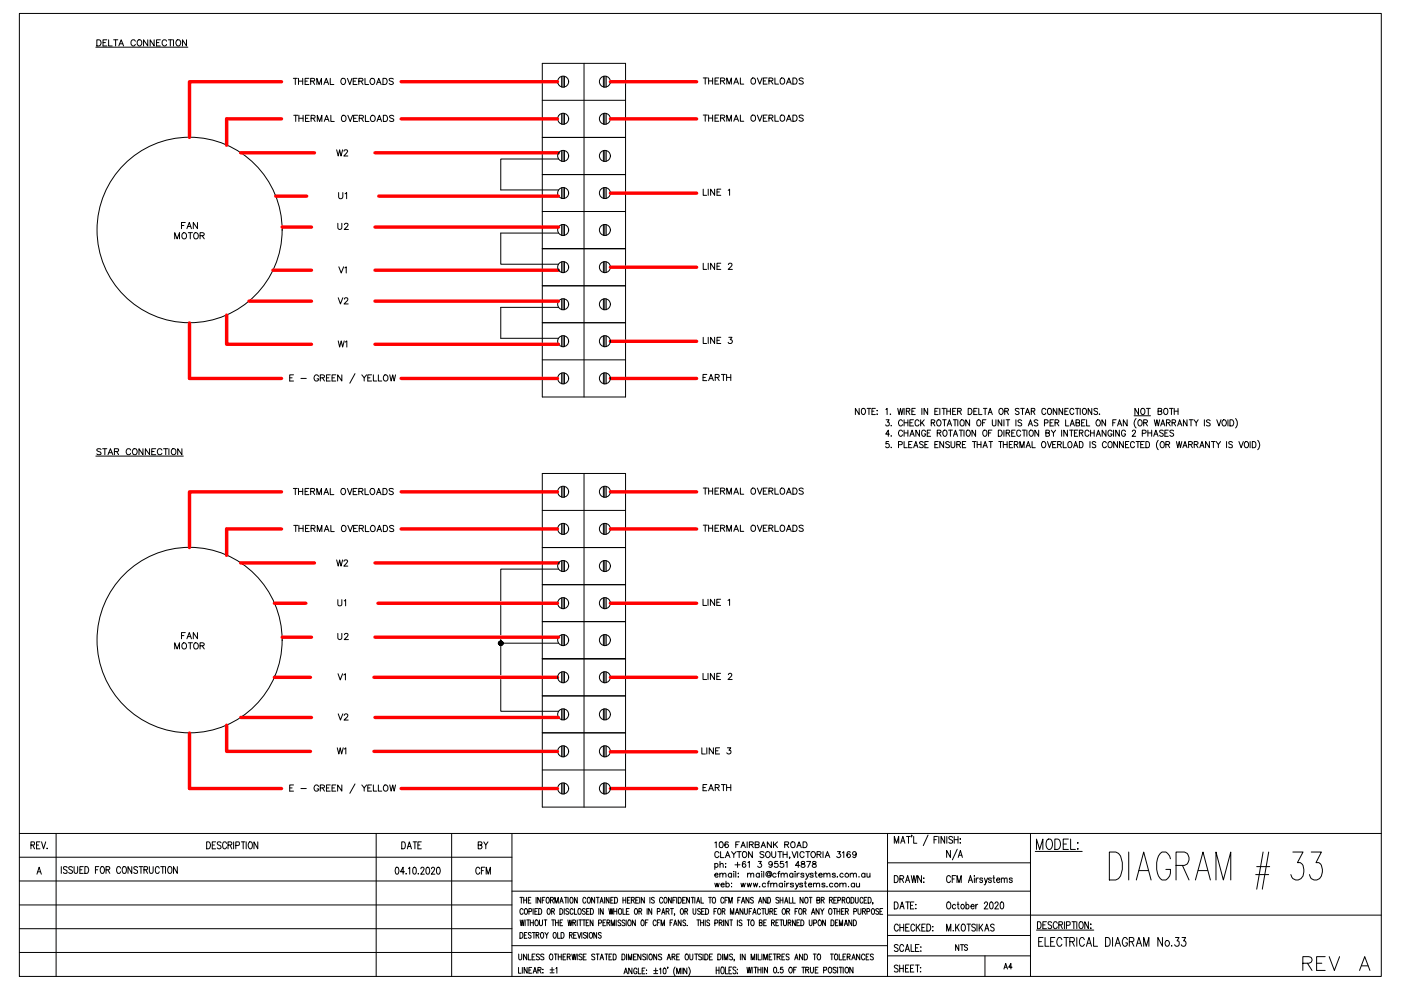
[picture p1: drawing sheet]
<svg xmlns="http://www.w3.org/2000/svg" width="297mm" height="210mm" viewBox="0 0 297 210" stroke-linecap="round" stroke-linejoin="round" font-family="sans-serif">
<defs><g id="words">
<text font-size="6.6" x="275.2" y="207.1">REV</text>
<text font-size="4.9" x="100.2" y="181.3">BY</text>
<g font-size="4.4">
<text x="70.6" y="43.4">U1</text>
<text x="37.4" y="49.7">FAN</text>
<text x="70.6" y="59.3">V1</text>
<text x="70.6" y="65.6">V2</text>
<text x="70.6" y="74.8">W1</text>
<text x="244.5" y="89.3">BOTH</text>
<text x="70.2" y="121.4">W2</text>
<text x="70.6" y="129.8">U1</text>
<text x="70.6" y="136.9">U2</text>
<text x="70.6" y="145.3">V1</text>
<text x="70.2" y="161.2">W1</text>
<text x="147.8" y="169">EARTH</text>
<text x="99.5" y="186.6">CFM</text>
</g>
<g font-size="4">
<text x="70.2" y="34.2">W2</text>
<text x="70.6" y="49.7">U2</text>
<text x="147.8" y="81.8">EARTH</text>
<text x="37.4" y="136.5">FAN</text>
<text x="70.6" y="153.8">V2</text>
<text x="211.7" y="206.7">A4</text>
</g>
</g></defs>
<g fill="none" stroke="#000" stroke-width=".21">
<path d="M20.3 10h19.5M20.5 8.4h.5a.68 .68 0 0 1 .4 .7 .68 .68 0 0 1-.4 .7h-.5zM21.8 9h.6M22.6 8.4h-.8v1.4h.8M23 8.4v1.4h.8M24.1 8.4h.9M24.5 8.4v1.4M25.2 9.8l.5-1.4 .5 1.4M25.4 9.3h.6M28.7 8.7a.48 .48 0 0 0-.5-.3 .48 .48 0 0 0-.4 .5v.3a.48 .48 0 0 0 .4 .6 .48 .48 0 0 0 .5-.4M29.2 8.6l.3-.2a.66 .66 0 0 1 .6 .7 .66 .66 0 0 1-.6 .7l-.4-.6zM31.3 8.4v1.4l-.9-1.4v1.4"/>
<path d="M32.7 8.4v1.4l-.9-1.4v1.4M33.2 9h.5M34 8.4h-.8v1.4h.8M35.3 8.7a.48 .48 0 0 0-.5-.3 .48 .48 0 0 0-.4 .5v.3a.48 .48 0 0 0 .4 .6 .48 .48 0 0 0 .5-.4M35.7 8.4h.9M36.1 8.4v1.4M36.8 8.4v1.4M37.4 8.6l.3-.2a.63 .63 0 0 1 .6 .7 .63 .63 0 0 1-.8 .6l-.2-.5zM39.5 8.4v1.4l-.8-1.4v1.4M62.2 16.6h.8M62.6 16.6v1.3M63.3 16.6v1.3"/>
<path d="M63.3 17.2h.9M64.2 16.6v1.3M64.7 17.2h.5M65.5 16.6h-.8v1.3h.8M65.9 17.2l.8-.1v-.4l-.8-.1v1.3M66.3 17.2l.4 .7M67.2 17.9v-1.3l.4 1.3 .6-1.3v1.3M68.7 17.9l.5-1.3 .5 1.3M68.8 17.5h.7M70 16.6v1.3h.8M72.5 16.7a.61 .61 0 0 1 .8 .5 .61 .61 0 0 1-.8 .6l-.2-.4zM73.7 16.6l.5 1.3 .4-1.3"/>
<path d="M74.9 17.2h.5M75.7 16.6h-.8v1.3h.8M76.1 17.2h.7l.2-.3-.2-.2-.7-.1v1.3M76.5 17.2l.5 .7M77.4 16.6v1.3h.7M78.7 16.7a.61 .61 0 0 1 .8 .5 .61 .61 0 0 1-.8 .6l-.3-.4zM79.8 17.9l.5-1.3 .5 1.3M80 17.5h.6M81.2 16.6h.4a.69 .69 0 0 1 .5 .7 .69 .69 0 0 1-.5 .6h-.4zM83.4 16.8l-.3-.2-.6 .2 .1 .3 .7 .2 .1 .2-.1 .3a.54 .54 0 0 1-.8-.1M115 13.4h17.6v70.8h-17.6zM119.1 16.2v2.3"/>
<path d="M119.4 16.2v2.3M119.7 16.2v2.3M123.8 13.4v70.8M127.9 16.2v2.3M128.2 16.2v2.3M128.5 16.2v2.3M149.1 16.5h.9M149.5 16.5v1.3M150.2 16.5v1.3M150.2 17.2h.9M151.1 16.5v1.3M151.6 17.2h.5"/>
<path d="M152.4 16.5h-.8v1.3h.8M152.8 17.2l.7-.1 .2-.3-.4-.3h-.5v1.3M153.2 17.2l.5 .6M154.1 17.8v-1.3l.5 1.3 .5-1.3v1.3M155.6 17.8l.5-1.3 .5 1.3M155.8 17.4h.6M157 16.5v1.3h.7M159.3 16.7l.2-.1a.61 .61 0 0 1 .7 .6 .61 .61 0 0 1-.7 .6l-.3-.5zM160.6 16.5l.5 1.3 .5-1.3M161.8 17.2h.5M162.6 16.5h-.8v1.3h.8M163 17.2l.8-.2v-.3l-.8-.2v1.3"/>
<path d="M163.4 17.2l.5 .6M164.3 16.5v1.3h.8M165.5 16.7a.62 .62 0 0 1 .9 .2 .62 .62 0 0 1-.3 .9 .63 .63 0 0 1-.7-.3 .63 .63 0 0 1 .1-.8zM166.8 17.8l.5-1.3 .5 1.3M166.9 17.4h.7M168.1 16.5h.5a.71 .71 0 0 1 .4 .7 .71 .71 0 0 1-.4 .6h-.5zM170.3 16.7a.49 .49 0 0 0-.5-.2 .49 .49 0 0 0-.4 .4l.9 .6v.2l-.3 .1-.6-.1M62.3 24.4h.9M62.7 24.4v1.4M63.4 24.4v1.4M63.4 25.1h.9M64.3 24.4v1.4"/>
<path d="M64.8 25.1h.5M65.6 24.4h-.8v1.4h.8M66 25.1l.7-.1 .1-.4-.8-.2v1.4M66.4 25.1l.4 .7M67.3 25.8v-1.4l.5 1.4 .4-1.4v1.4M68.7 25.8l.6-1.4 .5 1.4M69 25.3h.6M70.1 24.4v1.4h.8M72.6 24.5a.62 .62 0 0 1 .8 .6 .62 .62 0 0 1-.8 .6l-.2-.4zM73.7 24.4l.6 1.4 .5-1.4M75 25.1h.5M75.8 24.4h-.8v1.4h.8"/>
<path d="M76.2 25.1l.7-.1 .1-.4-.8-.2v1.4M76.6 25.1l.4 .7M77.5 24.4v1.4h.7M78.7 24.7l.1-.2a.6 .6 0 0 1 .8 .7 .6 .6 0 0 1-.9 .4l-.2-.3zM79.9 25.8l.5-1.4 .5 1.4M80.1 25.3h.6M81.3 24.4h.4a.71 .71 0 0 1 .5 .7 .71 .71 0 0 1-.5 .7h-.4zM83.5 24.7l-.4-.3-.5 .3 .1 .2 .8 .5-.1 .3-.5 .1-.3-.2M115 37h17.6M115 21.3h17.6M115 29.1h17.6M118.4 33.7h-12.2v6.6h12.2"/>
<path d="M119.1 24.1v2.2M119.1 31.9v2.3M119.1 39.8v2.3M119.4 24v2.4M119.4 31.9v2.4M119.4 39.8v2.3M119.7 24.1v2.2M119.7 31.9v2.3M119.7 39.8v2.3M127.9 24.1v2.2M127.9 31.9v2.3M127.9 39.8v2.3"/>
<path d="M128.2 24v2.4M128.2 31.9v2.4M128.2 39.8v2.3M128.5 24.1v2.2M128.5 31.9v2.3M128.5 39.8v2.3M149.1 24.4h.9M149.5 24.4v1.3M150.2 24.4v1.3M150.2 25h.9M151.1 24.4v1.3M151.6 25h.5"/>
<path d="M152.4 24.4h-.8v1.3h.8M152.8 25l.7-.1 .2-.2-.2-.3h-.7v1.3M153.2 25l.5 .7M154.1 25.7v-1.3l.5 1.3 .5-1.3v1.3M155.6 25.7l.5-1.3 .5 1.3M155.8 25.3h.6M157 24.4v1.3h.7M159.3 24.6a.62 .62 0 0 1 1 .4 .62 .62 0 0 1-.7 .7l-.3-.3zM160.6 24.4l.5 1.3 .5-1.3M161.8 25h.5M162.6 24.4h-.8v1.3h.8M163 25l.8-.1v-.4l-.8-.1v1.3"/>
<path d="M163.4 25l.5 .7M164.3 24.4v1.3h.8M165.5 24.6a.58 .58 0 0 1 .9 .5 .58 .58 0 0 1-.9 .4zM166.8 25.7l.5-1.3 .5 1.3M166.9 25.3h.7M168.1 24.4h.5a.71 .71 0 0 1 .4 .7 .71 .71 0 0 1-.4 .6h-.5zM170.3 24.6l-.3-.2-.6 .2 .1 .3 .8 .4v.2l-.3 .2-.6-.2M115 44.8h17.6M115 52.7h17.6M118.4 49.4h-12.2v6.6h12.2M119.1 47.6v2.3M119.1 55.5v2.3"/>
<path d="M119.4 47.6v2.4M119.4 55.5v2.3M119.7 47.6v2.3M119.7 55.5v2.3M127.9 47.6v2.3M127.9 55.5v2.3M128.2 47.6v2.4M128.2 55.5v2.3M128.5 47.6v2.3M128.5 55.5v2.3M149.1 55.8v1.3h.7M149.1 40.1v1.3h.7"/>
<path d="M150.2 40.1v1.3M150.2 55.8v1.3M151.5 55.8v1.3l-.8-1.3v1.3M151.5 40.1v1.3l-.8-1.3v1.3M152 56.4h.5M152 40.7h.5M152.8 55.8h-.8v1.3h.8M152.8 40.1h-.8v1.3h.8M154.4 40.4l.3-.3v1.3M154.4 56.1l.2-.2 .3-.1 .3 .4-.8 .9h.9M62.2 79.5h-.8v1.3h.8M67.6 79.8a.5 .5 0 0 0-.6-.3 .5 .5 0 0 0-.4 .5v.3a.49 .49 0 0 0 .5 .5 .49 .49 0 0 0 .5-.5h-.4"/>
<path d="M70 79.5h-.8v1.3h.8M71.2 79.5h-.8v1.3h.8M72.5 79.5v1.3l-.9-1.3v1.3M75.3 79.2l-1.1 2.1M76.7 79.5l.5 .6 .5-.6M78.8 79.5h-.8v1.3h.8M79.2 79.5v1.3h.7M80.2 79.5v1.3h.7M81.4 79.7l.2-.2a.64 .64 0 0 1 .7 .7 .64 .64 0 0 1-.8 .5l-.2-.4zM82.6 79.5l.3 1.3 .4-1.3 .3 1.3 .3-1.3M115 60.6h17.6M115 68.4h17.6"/>
<path d="M115 76.3h17.6M118.4 65.2h-12.2v6.5h12.2M119.1 63.4v2.3M119.1 71.2v2.3M119.1 79.1v2.3M119.4 63.3v2.4M119.4 71.2v2.3M119.4 79.1v2.3M119.7 63.4v2.3M119.7 71.2v2.3M119.7 79.1v2.3M127.9 63.4v2.3"/>
<path d="M127.9 71.2v2.3M127.9 79.1v2.3M128.2 63.3v2.4M128.2 71.2v2.3M128.2 79.1v2.3M128.5 63.4v2.3M128.5 71.2v2.3M128.5 79.1v2.3M149.1 71.5v1.3h.7M150.2 71.5v1.3M151.5 71.5v1.3l-.8-1.3v1.3M152 72.2h.5"/>
<path d="M152.8 71.5h-.8v1.3h.8M154.5 71.5h.7l-.4 .5a.43 .43 0 0 1 .4 .4 .43 .43 0 0 1-.3 .5 .43 .43 0 0 1-.5-.3M20.3 96.7h18.6M21.4 95.3l-.3-.2-.6 .2 .1 .3 .7 .3 .1 .2-.1 .3h-.2l-.6-.2M21.8 95.1h.8M22.2 95.1v1.3M22.9 96.4l.5-1.3 .5 1.3M23.1 96h.6M24.3 95.7h.7l.1-.5-.8-.1v1.3M24.7 95.7l.4 .7M27.7 95.4a.48 .48 0 0 0-.5-.3 .48 .48 0 0 0-.4 .5v.3a.48 .48 0 0 0 .4 .5 .48 .48 0 0 0 .5-.3M28.2 95.3l.2-.2a.6 .6 0 0 1 .7 .8 .6 .6 0 0 1-.9 .3l-.1-.3z"/>
<path d="M30.3 95.1v1.3l-.8-1.3v1.3M31.7 95.1v1.3l-.9-1.3v1.3M32.2 95.7h.5M33 95.1h-.8v1.3h.8M34.3 95.4a.51 .51 0 0 0-.5-.3 .51 .51 0 0 0-.4 .5v.3a.51 .51 0 0 0 .4 .5 .51 .51 0 0 0 .5-.3M34.7 95.1h.9M35.1 95.1v1.3M35.8 95.1v1.3M36.4 95.3l.3-.2a.62 .62 0 0 1 .6 .7 .62 .62 0 0 1-.7 .6l-.3-.5zM38.6 95.1v1.3l-.9-1.3v1.3M61.4 80.1h.5M63.8 80.2h1.1"/>
<path d="M67.9 80.1h.8v-.5l-.8-.1v1.3M68.4 80.1l.4 .7M69.2 80.1h.5M70.4 80.1h.5M77.2 80.1v.7M78 80.1h.4M182.2 86.6v1.3l-.8-1.3v1.3M182.8 86.6h.2a.66 .66 0 0 1 .5 .6 .66 .66 0 0 1-.5 .7 .84 .84 0 0 1-.2-1.3zM183.9 86.6h.7M184.2 86.6v1.3M184.9 87.2h.4M185.6 86.6h-.7v1.3h.7"/>
<path d="M186 87h.1M186 87.8h.1M187.8 86.8l.3-.2v1.3M187.9 89h.6l-.3 .5a.41 .41 0 0 1 .3 .6 .41 .41 0 0 1-.7 0M188.4 93.6h-.5l-.1 .6a.42 .42 0 0 1 .7 0 .42 .42 0 0 1-.1 .6 .42 .42 0 0 1-.6-.1M188.6 92h-.8l.5-.8v1.3M188.8 87.8v.1v-.1M188.9 90.2l.1 .1M188.9 92.4v.1l.1-.1M188.9 94.8l.1 .1M190.3 86.6l.3 1.3 .3-1.3 .3 1.3 .3-1.3M190.5 94.3l.7-.1 .1-.5-.8-.1v1.3"/>
<path d="M191.3 89.3a.44 .44 0 0 0-.5-.3 .44 .44 0 0 0-.3 .5v.3a.44 .44 0 0 0 .3 .5 .44 .44 0 0 0 .5-.3M191.3 91.5a.43 .43 0 0 0-.5-.3 .43 .43 0 0 0-.3 .5v.3a.43 .43 0 0 0 .3 .5 .43 .43 0 0 0 .5-.3M191.7 93.6v1.3h.7M191.7 86.6v1.3M191.7 89v1.3M191.7 91.2v1.3M191.7 89.6h.8M191.7 91.8h.8M192.2 87.2l.6-.1v-.5h-.6v1.3M192.5 89v1.3M192.5 91.2v1.3M192.5 87.2l.4 .7"/>
<path d="M192.7 94.2h.4M192.9 92.5l.5-1.3 .4 1.3M192.9 89.6h.5M193.1 92h.6M193.3 87.2h.5M193.4 93.6h-.7v1.3h.7M193.7 89h-.8v1.3h.8M193.7 94.9l.5-1.3 .4 1.3M193.9 94.5h.5M194.1 86.6h-.8v1.3h.8M194.9 89.3a.44 .44 0 0 0-.6-.3 .44 .44 0 0 0-.3 .5v.3a.44 .44 0 0 0 .3 .5 .44 .44 0 0 0 .6-.3M194.9 91.2v1.3l-.7-1.3v1.3"/>
<path d="M195.2 89v1.3M195.5 86.6v1.3M195.5 89.5l.5 .8M195.7 93.8l-.2-.2-.6 .2 .2 .3 .6 .3v.4l-.2 .1-.6-.1M196 89l-.8 .9M196.1 94.2h.4M196.3 91.5a.43 .43 0 0 0-.5-.3 .43 .43 0 0 0-.4 .5v.3a.43 .43 0 0 0 .4 .5 .43 .43 0 0 0 .5-.5h-.3M196.6 91.8h.4M196.7 86.6v1.3l-.8-1.3v1.3M196.8 93.6h-.7v1.3h.7M197.3 91.2h-.7v1.3h.7M197.4 89.6l.8-.1v-.4l-.8-.1v1.3"/>
<path d="M197.8 89.6l.4 .7M198.2 87.2h.5M198.2 94.2h.5M198.7 89.2l.1-.1a.61 .61 0 0 1 .7 .3 .61 .61 0 0 1-.1 .7l-.1 .2a.61 .61 0 0 1-.7-.3 .61 .61 0 0 1 .1-.8zM198.7 91.8h.7l.1-.2-.1-.4h-.7v1.3M198.9 86.6h-.7v1.3h.7M198.9 93.6h-.7v1.3h.7M199.1 91.8l.4 .7M199.3 86.6v1.3M199.7 86.6h.8M199.9 89h.7M200.1 93.6v1.3l-.8-1.3v1.3"/>
<path d="M200.1 91.2h.1a.66 .66 0 0 1 .6 .7 .66 .66 0 0 1-.6 .6 .84 .84 0 0 1-.1-1.3zM200.1 86.6v1.3M200.2 89v1.3M200.7 87.2h.8M200.7 86.6v1.3M200.8 90.3l.5-1.3 .5 1.3M201 89.9h.6M201.1 91.2h.8M201.3 93.8l-.3-.2-.5 .2 .1 .3 .7 .3v.4l-.3 .1-.5-.1M201.5 86.6v1.3M201.5 91.2v1.3M201.6 93.6l.1 1.2 .3 .1h.3l.1-.4v-.9"/>
<path d="M202 87.2h.4M202.1 89h.8M202.1 92.5l.5-1.3 .4 1.3M202.3 92h.6M202.5 89v1.3M202.7 86.6h-.7v1.3h.7M202.9 94.2h.5l.3-.3-.3-.3h-.5v1.3M203 87.2l.7-.1 .1-.3-.1-.2h-.7v1.3M203.1 89v1.3M203.2 94.2l.5 .7M203.4 91.2h.8M203.4 87.2l.4 .7"/>
<path d="M203.8 89.1a.64 .64 0 0 1 .7 .4 .64 .64 0 0 1-.4 .8 .68 .68 0 0 1-.6-.5 .68 .68 0 0 1 .3-.7zM203.8 91.2v1.3M204 94.2h.5M204.4 91.2v1.3M204.8 93.6h-.8v1.3h.8M204.9 91.4l.2-.2a.66 .66 0 0 1 .7 .7 .66 .66 0 0 1-.7 .6l-.2-.5zM205.3 86.6a.67 .67 0 0 1 .8 .6 .67 .67 0 0 1-.8 .7zM205.6 89v1.3l-.8-1.3v1.3M206.2 93.6h.8M206.5 87.2h.4M206.6 93.6v1.3M206.8 91.2v1.3l-.7-1.3v1.3"/>
<path d="M207.2 86.6h-.7v1.3h.7M207.2 89.2l.1-.1a.61 .61 0 0 1 .7 .3 .61 .61 0 0 1-.1 .7l-.2 .2a.59 .59 0 0 1-.6-.3 .59 .59 0 0 1 0-.7zM207.2 94.2h.8M207.2 93.6v1.3M207.5 86.6v1.3h.7M208 93.6v1.3M208.3 89.6h.4M208.4 94.9l.5-1.3 .4 1.3M208.5 86.6h.8M208.6 91.2h.1a.66 .66 0 0 1 .6 .7 .66 .66 0 0 1-.6 .6 .84 .84 0 0 1-.1-1.3zM208.6 94.5h.6M208.9 86.6v1.3"/>
<path d="M209 89h-.7v1.3M209.5 87.9l.4-1.3 .5 1.3M209.6 91.8h.5M209.7 87.4h.5M209.7 93.6h.7M210.1 93.6v1.3M210.3 91.2h-.7v1.3M210.4 89v1.1l.3 .2 .4-.2 .1-1.1M211.7 91.2h.4a.69 .69 0 0 1 .4 .8 .69 .69 0 0 1-.8 .5zM211.8 93.6h.7M212 86.6h.1a.66 .66 0 0 1 .6 .6 .66 .66 0 0 1-.6 .7 .84 .84 0 0 1-.1-1.3zM212.1 93.6v1.3"/>
<path d="M212.4 89v1.3l-.8-1.3v1.3M212.7 94.2h.8M212.7 93.6v1.3M212.9 89v1.3M212.9 91.2v1.3M213 87.2l.7-.1 .1-.3-.1-.2h-.7v1.3M213.3 91.8h.7v-.6h-.7v1.3M213.3 89h.8M213.4 87.2l.4 .7M213.5 93.6v1.3M213.7 89v1.3M213.7 91.8l.4 .7"/>
<path d="M214 94.2h.4M214.5 91.8h.4M214.7 93.6h-.7v1.3h.7M215.1 94.2h.6l.1-.5-.7-.1v1.3M215.2 91.2h-.7v1.3h.7M215.4 89v1.3M215.4 94.2l.4 .7M216.1 86.8l-.3-.2-.5 .2v.2l.8 .5a.43 .43 0 0 1-.4 .4 .43 .43 0 0 1-.4-.2M216.2 94.9v-1.3l.5 1.3 .4-1.3v1.3M216.4 91.5a.43 .43 0 0 0-.5-.3 .43 .43 0 0 0-.3 .5v.3a.43 .43 0 0 0 .3 .5 .43 .43 0 0 0 .5-.3M216.4 86.6h.8M216.6 89.2l-.3-.2-.5 .2 .1 .3 .7 .3v.3l-.3 .2-.5-.2"/>
<path d="M216.7 91.2h.8M216.8 86.6v1.3M217.1 91.2v1.3M217.4 87.9l.4-1.3 .5 1.3M217.6 94.9l.4-1.3 .5 1.3M217.6 87.4h.5M217.7 91.2v1.3M217.7 94.5h.6M218 90.3l.5-1.3 .4 1.3M218.2 89.9h.5M218.4 91.2h.1a.66 .66 0 0 1 .6 .7 .66 .66 0 0 1-.6 .6 .84 .84 0 0 1-.1-1.3zM218.7 87.2l.6-.1v-.5h-.6v1.3"/>
<path d="M218.8 93.6v1.3h.7M219 87.2l.4 .7M220 89.2l-.2-.2-.6 .2 .2 .3 .6 .3v.3l-.2 .2-.6-.2M220.2 91.2v1.3l-.8-1.3v1.3M220.9 93.8l.2-.1a.61 .61 0 0 1 .7 .3 .61 .61 0 0 1-.2 .8l-.1 .1a.61 .61 0 0 1-.7-.3 .61 .61 0 0 1 .1-.8zM221.4 89.7l.7-.1 .1-.5-.8-.1v1.3M221.7 86.9a.43 .43 0 0 0-.5-.3 .43 .43 0 0 0-.3 .5v.3a.43 .43 0 0 0 .3 .5 .43 .43 0 0 0 .5-.3M221.7 91.8h.7l.1-.5-.8-.1v1.3l.8-.1v-.5l-.3-.1M222.1 93.6l.4 1.3 .5-1.3M222.2 86.8l.2-.2a.66 .66 0 0 1 .6 .6 .66 .66 0 0 1-.6 .7l-.3-.5zM222.6 89.6h.5M222.9 91.2l.5 .6 .4-.6"/>
<path d="M223.2 94.2h.4M223.4 89h-.8v1.3h.8M223.4 91.8v.7M223.7 89.6h.5l.3-.3-.3-.3h-.5v1.3M223.9 93.6h-.7v1.3h.7M224.1 86.6v1.3l-.8-1.3v1.3M224.1 89.6l.4 .7M224.2 94.2h.5l.3-.3-.3-.3h-.5v1.3M224.7 94.2l.3 .7M225.1 91.2v1.3M225.3 86.6v1.3l-.8-1.3v1.3M225.4 93.6v1.3h.7"/>
<path d="M225.8 87.2h.4M225.9 89v1.3h.7M226.3 91.2v1.3l-.7-1.3v1.3M226.5 86.6h-.7v1.3h.7M226.5 93.8l.1-.1a.61 .61 0 0 1 .7 .3 .61 .61 0 0 1-.1 .8l-.1 .1a.6 .6 0 0 1-.7-.3 .6 .6 0 0 1 0-.7zM226.8 91.2h.7M226.9 90.3l.4-1.3 .5 1.3M227.1 89.9h.5M227.2 91.2v1.3M227.6 94.9l.4-1.3 .5 1.3M227.7 86.9a.43 .43 0 0 0-.5-.3 .43 .43 0 0 0-.4 .5v.3a.43 .43 0 0 0 .4 .5 .43 .43 0 0 0 .5-.3M227.8 91.8h.4"/>
<path d="M227.8 94.5h.5M228 86.6h.8M228.1 89.6l.7-.1 .1-.4-.8-.1v1.3h.7l.1-.4-.3-.3M228.4 86.6v1.3M228.5 91.2h-.7v1.3h.7M228.9 91.8h.6v-.6h-.6v1.3M228.9 93.6a.67 .67 0 0 1 .7 .7 .67 .67 0 0 1-.7 .6zM229 86.6v1.3M229.2 91.8l.4 .7M229.3 89.6h.4M229.6 86.8l.2-.2a.66 .66 0 0 1 .6 .6 .66 .66 0 0 1-.6 .7l-.3-.5zM230 89h-.7v1.3h.7"/>
<path d="M230.4 89v1.3h.7M230.9 91.5a.43 .43 0 0 0-.5-.3 .43 .43 0 0 0-.4 .5v.3a.43 .43 0 0 0 .4 .5 .43 .43 0 0 0 .5-.3M231.1 93.6v1.3M231.2 91.8h.8M231.2 91.2v1.3M231.5 86.6v1.3l-.8-1.3v1.3M232 91.2v1.3M232.3 93.8l-.1-.1a.38 .38 0 0 0-.6 .2v.2l.7 .4-.1 .4h-.4l-.2-.1M232.5 92.5l.4-1.3 .4 1.3M232.5 89.2l.1-.1a.61 .61 0 0 1 .7 .3 .61 .61 0 0 1-.1 .7l-.2 .2a.61 .61 0 0 1-.7-.3 .61 .61 0 0 1 .2-.8zM232.6 92h.6M232.7 86.8l-.2-.2-.6 .2 .1 .3 .6 .2 .1 .4a.43 .43 0 0 1-.8 0"/>
<path d="M233.1 87.8h.1M234.4 89v1.3l-.8-1.3v1.3M234.5 91.2v1.3l-.8-1.3v1.3M234.6 93.9a.44 .44 0 0 0-.6-.3 .44 .44 0 0 0-.3 .5v.3a.44 .44 0 0 0 .3 .5 .44 .44 0 0 0 .6-.3M235.1 93.7a.64 .64 0 0 1 .8 .4 .64 .64 0 0 1-.4 .8 .68 .68 0 0 1-.6-.5 .68 .68 0 0 1 .2-.7zM235.8 91.5a.43 .43 0 0 0-.5-.3 .43 .43 0 0 0-.4 .5v.3a.43 .43 0 0 0 .4 .5 .43 .43 0 0 0 .5-.5h-.3M235.9 89.6h.5M236.1 91.2v1.3M236.6 89h-.7v1.3M236.9 90.3l.5-1.3 .4 1.3M236.9 93.6v1.3l-.8-1.3v1.3M237.1 89.9h.6"/>
<path d="M237.3 91.2v1.3l-.7-1.3v1.3M238.2 93.6v1.3l-.8-1.3v1.3M238.6 91.5a.43 .43 0 0 0-.5-.3 .43 .43 0 0 0-.3 .5v.3a.43 .43 0 0 0 .4 .5 .43 .43 0 0 0 .4-.5h-.3M238.6 94.2h.5M239 89v1.3l-.8-1.3v1.3M239.4 93.6h-.8v1.3h.8M240.1 91.5l.1-.3h.3l.2 .4-.7 .9h.8M240.5 88.2h3.4M240.5 93.9a.44 .44 0 0 0-.5-.3 .44 .44 0 0 0-.3 .5v.3a.44 .44 0 0 0 .3 .5 .44 .44 0 0 0 .5-.3M240.9 88.7a1.37 1.37 0 0 0 0 2M240.9 93.6h.7M241.3 93.6v1.3"/>
<path d="M241.4 86.6v1.3l-.8-1.3v1.3M241.5 89.1a.64 .64 0 0 1 .7 .4 .64 .64 0 0 1-.4 .8 .68 .68 0 0 1-.6-.5 .68 .68 0 0 1 .3-.7zM241.9 94.2h.4M242.1 86.6h.1a.66 .66 0 0 1 .6 .6 .66 .66 0 0 1-.6 .7 .84 .84 0 0 1-.1-1.3zM242.2 91.9l.8-.1v-.5l-.8-.1v1.3M242.5 89.6h.5l.3-.3-.3-.3h-.5v1.3M242.6 93.6h-.7v1.3h.7M242.9 89.6l.4 .7M243 93.6a.67 .67 0 0 1 .7 .7 .67 .67 0 0 1-.7 .6zM243.4 91.8h.8M243.4 91.2v1.3M244.2 91.2v1.3"/>
<path d="M244.6 92.5l.5-1.3 .4 1.3M244.8 92h.6M245.6 93.4a1.48 1.48 0 0 0 0 1.9M246.1 93.8l.2-.2a.66 .66 0 0 1 .6 .7 .66 .66 0 0 1-.6 .6l-.3-.5zM246.6 91.4l-.2-.2-.5 .2 .1 .3 .5 .2 .1 .4a.43 .43 0 0 1-.7 0M247 91.8h.4M247.2 94.2l.7-.1v-.4l-.7-.1v1.3M247.6 94.2l.4 .7M247.7 91.2h-.7v1.3h.7M248.8 91.4l-.3-.2-.5 .2 .2 .3 .6 .4a.43 .43 0 0 1-.3 .4 .43 .43 0 0 1-.5-.2M249.4 93.6l.3 1.3 .3-1.3 .3 1.3 .3-1.3M250.8 94.9l.4-1.3 .5 1.3"/>
<path d="M251 94.5h.5M252 94.2l.8-.1v-.4l-.8-.1v1.3M252.1 89h.8M252.4 94.2l.4 .7M252.5 89v1.3M253.2 89l.4 .6 .4-.6M253.2 94.2l.8-.1v-.4l-.8-.1v1.3M253.6 89.6v.7M253.6 94.2l.4 .7M254.4 94.9l.4-1.3 .5 1.3M254.6 94.5h.5M255.4 89v1.3"/>
<path d="M256.4 93.6v1.3l-.8-1.3v1.3M256.6 89.2l-.3-.2-.5 .2 .1 .3 .6 .3 .1 .3-.3 .2-.5-.2M256.8 93.6h.8M257.3 93.6v1.3M257.9 93.6l.4 .6 .5-.6M258 89l.4 1.3 .5-1.3M258.3 94.2v.7M259.2 89.2l.1-.1a.61 .61 0 0 1 .7 .3 .61 .61 0 0 1-.1 .7l-.1 .2a.61 .61 0 0 1-.7-.3 .61 .61 0 0 1 .1-.8zM260.1 93.6v1.3M260.3 89v1.3M260.8 89a.69 .69 0 0 1 .8 .5 .69 .69 0 0 1-.4 .8h-.4zM261.3 93.8a.43 .43 0 0 0-.8 0l.1 .3 .7 .4-.1 .4h-.4l-.3-.1"/>
<path d="M262 88.7a1.48 1.48 0 0 1 0 2M262.7 93.6l.4 1.3 .5-1.3M264 93.7a.64 .64 0 0 1 .8 .4 .64 .64 0 0 1-.4 .8 .68 .68 0 0 1-.6-.5 .68 .68 0 0 1 .2-.7zM265 93.6v1.3M265.5 93.6a.67 .67 0 0 1 .8 .7 .67 .67 0 0 1-.8 .6zM266.7 93.4a1.37 1.37 0 0 1 0 1.9M62.2 103.6h.8M62.3 111.4h.9M62.6 103.6v1.3M62.7 111.4v1.3M63.3 103.6v1.3M63.3 104.2h.9"/>
<path d="M63.4 111.4v1.3M63.4 112h.9M64.2 103.6v1.3M64.3 111.4v1.3M64.7 104.2h.5M64.8 112h.5M65.5 103.6h-.8v1.3h.8M65.6 111.4h-.8v1.3h.8M65.9 104.2l.8-.1v-.4l-.8-.1v1.3M66 112h.7l.1-.5-.8-.1v1.3M66.3 104.2l.4 .7M66.4 112l.4 .7"/>
<path d="M67.2 104.9v-1.3l.4 1.3 .6-1.3v1.3M67.3 112.7v-1.3l.5 1.3 .4-1.3v1.3M68.7 104.9l.5-1.3 .5 1.3M68.7 112.7l.6-1.3 .5 1.3M68.8 104.4h.7M69 112.3h.6M70 103.6v1.3h.8M70.1 111.4v1.3h.8M72.5 103.6a.61 .61 0 0 1 .8 .6 .61 .61 0 0 1-.8 .6l-.2-.4zM72.6 111.5a.62 .62 0 0 1 .8 .6 .62 .62 0 0 1-.8 .6l-.2-.5zM73.7 103.6l.5 1.3 .4-1.3M73.7 111.4l.6 1.3 .5-1.3"/>
<path d="M74.9 104.2h.5M75 112h.5M75.7 103.6h-.8v1.3h.8M75.8 111.4h-.8v1.3h.8M76.1 104.2h.6l.3-.4-.2-.2h-.7v1.3M76.2 112h.7l.1-.5-.8-.1v1.3M76.5 104.2l.5 .7M76.6 112l.4 .7M77.4 103.6v1.3h.7M77.5 111.4v1.3h.7M78.6 103.7a.62 .62 0 0 1 .9 .4 .62 .62 0 0 1-.7 .8l-.4-.5zM78.7 111.6l.1-.1a.6 .6 0 0 1 .8 .6 .6 .6 0 0 1-.9 .4l-.2-.3z"/>
<path d="M79.8 104.9l.5-1.3 .5 1.3M79.9 112.7l.5-1.3 .5 1.3M80 104.4h.6M80.1 112.3h.6M81.2 103.6h.4a.69 .69 0 0 1 .5 .6 .69 .69 0 0 1-.5 .7h-.4zM81.3 111.4h.4a.71 .71 0 0 1 .5 .6 .71 .71 0 0 1-.5 .7h-.4zM83.4 103.7l-.3-.1-.6 .1 .1 .4 .7 .2 .1 .2-.1 .3a.54 .54 0 0 1-.8-.1M83.5 111.6l-.4-.2-.5 .2 .1 .3 .7 .3 .1 .2v.1l-.4 .2-.5-.2M115 100.4h17.6v70.7h-17.6zM115 108.2h17.6M115 116.1h17.6M119.1 103.2v2.2"/>
<path d="M119.1 111v2.3M119.1 118.9v2.3M119.4 103.1v2.4M119.4 111v2.3M119.4 118.8v2.4M119.7 103.2v2.2M119.7 111v2.3M119.7 118.9v2.3M123.8 100.4v70.7M127.9 103.2v2.2M127.9 111v2.3M127.9 118.9v2.3"/>
<path d="M128.2 103.1v2.4M128.2 111v2.3M128.2 118.8v2.4M128.5 103.2v2.2M128.5 111v2.3M128.5 118.9v2.3M149.1 103.5h.9M149.1 111.4h.9M149.5 103.5v1.3M149.5 111.4v1.3M150.2 103.5v1.3M150.2 111.4v1.3"/>
<path d="M150.2 104.1h.9M150.2 112h.9M151.1 103.5v1.3M151.1 111.4v1.3M151.6 104.1h.5M151.6 112h.5M152.4 103.5h-.8v1.3h.8M152.4 111.4h-.8v1.3h.8M152.8 104.1l.7-.1 .2-.3-.4-.2h-.5v1.3M152.8 112l.7-.1 .2-.3-.4-.2h-.5v1.3M153.2 104.1l.5 .7M153.2 112l.5 .7"/>
<path d="M154.1 104.8v-1.3l.5 1.3 .5-1.3v1.3M154.1 112.7v-1.3l.5 1.3 .5-1.3v1.3M155.6 104.8l.5-1.3 .5 1.3M155.6 112.7l.5-1.3 .5 1.3M155.8 104.4h.6M155.8 112.2h.6M157 103.5v1.3h.7M157 111.4v1.3h.7M159.3 103.7l.2-.1a.61 .61 0 0 1 .7 .6 .61 .61 0 0 1-.7 .5l-.3-.4zM159.3 111.5a.62 .62 0 0 1 1 .4 .62 .62 0 0 1-.7 .8l-.3-.3zM160.6 103.5l.5 1.3 .5-1.3M160.6 111.4l.5 1.3 .5-1.3"/>
<path d="M161.8 104.1h.5M161.8 112h.5M162.6 103.5h-.8v1.3h.8M162.6 111.4h-.8v1.3h.8M163 104.1l.8-.1v-.4l-.8-.1v1.3M163 112l.8-.1v-.4l-.8-.1v1.3M163.4 104.1l.5 .7M163.4 112l.5 .7M164.3 103.5v1.3h.8M164.3 111.4v1.3h.8M165.5 103.7a.62 .62 0 0 1 .9 .2 .62 .62 0 0 1-.3 .8 .63 .63 0 0 1-.7-.2 .63 .63 0 0 1 .1-.8zM165.5 111.5a.58 .58 0 0 1 .9 .5 .58 .58 0 0 1-.9 .5z"/>
<path d="M166.8 104.8l.5-1.3 .5 1.3M166.8 112.7l.5-1.3 .5 1.3M166.9 104.4h.7M166.9 112.2h.7M168.1 103.5h.5a.71 .71 0 0 1 .4 .6 .71 .71 0 0 1-.4 .7h-.5zM168.1 111.4h.5a.71 .71 0 0 1 .4 .6 .71 .71 0 0 1-.4 .7h-.5zM170.3 103.7a.49 .49 0 0 0-.5-.2 .49 .49 0 0 0-.4 .3l.9 .6v.2l-.3 .2-.6-.2M170.3 111.5l-.3-.1-.6 .1 .1 .4 .8 .4v.2l-.3 .2-.6-.2M106.2 135.6v7.5M106.2 136.4h12.2M106.2 128.4v6.2M115 124h17.6"/>
<path d="M115 131.8h17.6M115 139.7h17.6M118.4 120.7h-12.2v6.7M119.1 126.8v2.2M119.1 134.6v2.3M119.4 126.7v2.4M119.4 134.5v2.4M119.7 126.8v2.2M119.7 134.6v2.3M127.9 126.8v2.2M127.9 134.6v2.3M128.2 126.7v2.4"/>
<path d="M128.2 134.5v2.4M128.5 126.8v2.2M128.5 134.6v2.3M149.1 127.1v1.3h.7M150.1 127.1v1.3M151.5 127.1v1.3l-.9-1.3v1.3M152 127.7h.5M152.8 127.1h-.8v1.3h.8M154.3 127.3l.4-.2v1.3M106.2 144.1v6.7h12.2M115 147.5h17.6M115 155.4h17.6"/>
<path d="M119.1 142.5v2.3M119.1 150.3v2.3M119.1 158.2v2.3M119.4 142.4v2.4M119.4 150.3v2.3M119.4 158.1v2.4M119.7 142.5v2.3M119.7 150.3v2.3M119.7 158.2v2.3M127.9 142.5v2.3M127.9 150.3v2.3M127.9 158.2v2.3"/>
<path d="M128.2 142.4v2.4M128.2 150.3v2.3M128.2 158.1v2.4M128.5 142.5v2.3M128.5 150.3v2.3M128.5 158.2v2.3M148.8 158.6v1.3h.8M149.1 142.8v1.3h.7M149.9 158.6v1.3M150.1 142.8v1.3M151.3 158.6v1.3l-.9-1.3v1.3M151.5 142.8v1.3l-.9-1.3v1.3"/>
<path d="M151.7 159.2h.5M152 143.4h.5M152.6 158.6h-.9v1.3h.9M152.8 142.8h-.8v1.3h.8M154.2 158.6h.7l-.3 .5a.4 .4 0 0 1 .4 .3 .4 .4 0 0 1-.4 .5l-.5-.3M154.4 143.1l.3-.3h.2l.3 .3-.9 1h.9M61.4 167.1h.5M62.2 166.4h-.8v1.3h.8M63.8 167.2h1.1M67.6 166.8a.5 .5 0 0 0-.6-.4 .5 .5 0 0 0-.4 .5v.4a.49 .49 0 0 0 .5 .5 .49 .49 0 0 0 .5-.5h-.4M67.9 167.1l.8-.1v-.4l-.8-.2v1.3M68.4 167.1l.4 .6"/>
<path d="M69.2 167.1h.5M70 166.4h-.8v1.3h.8M70.4 167.1h.5M71.2 166.4h-.8v1.3h.8M72.5 166.4v1.3l-.9-1.3v1.3M75.3 166.2l-1.1 2M76.7 166.4l.5 .7 .5-.7M77.2 167.1v.6M78 167.1h.4M78.8 166.4h-.8v1.3h.8M79.2 166.4v1.3h.7M80.2 166.4v1.3h.7"/>
<path d="M81.4 166.6l.2-.2a.64 .64 0 0 1 .7 .7 .64 .64 0 0 1-.8 .6l-.2-.4zM82.6 166.4l.3 1.3 .4-1.3 .3 1.3 .3-1.3M115 163.3h17.6M119.1 166v2.3M119.4 166v2.4M119.7 166v2.3M127.9 166v2.3M128.2 166v2.4M128.5 166v2.3"/>
<circle cx="119.4" cy="17.3" r="1.16"/>
<circle cx="128.2" cy="17.3" r="1.16"/>
<circle cx="119.4" cy="33.1" r="1.16"/>
<circle cx="119.4" cy="25.2" r="1.16"/>
<circle cx="128.2" cy="33.1" r="1.16"/>
<circle cx="128.2" cy="25.2" r="1.16"/>
<circle cx="40.2" cy="48.8" r="19.6"/>
<circle cx="119.4" cy="40.9" r="1.16"/>
<circle cx="119.4" cy="48.8" r="1.16"/>
<circle cx="119.4" cy="56.6" r="1.16"/>
<circle cx="128.2" cy="48.8" r="1.16"/>
<circle cx="128.2" cy="56.6" r="1.16"/>
<circle cx="128.2" cy="40.9" r="1.16"/>
<circle cx="119.4" cy="72.3" r="1.16"/>
<circle cx="119.4" cy="64.5" r="1.16"/>
<circle cx="128.2" cy="64.5" r="1.16"/>
<circle cx="128.2" cy="72.3" r="1.16"/>
<circle cx="119.4" cy="80.2" r="1.16"/>
<circle cx="128.2" cy="80.2" r="1.16"/>
<circle cx="119.4" cy="104.3" r="1.16"/>
<circle cx="119.4" cy="112.1" r="1.16"/>
<circle cx="128.2" cy="112.1" r="1.16"/>
<circle cx="128.2" cy="104.3" r="1.16"/>
<circle cx="40.2" cy="135.7" r="19.6"/>
<circle cx="106.2" cy="136.3" r=".44"/>
<circle cx="119.4" cy="135.7" r="1.16"/>
<circle cx="119.4" cy="127.9" r="1.16"/>
<circle cx="119.4" cy="120" r="1.16"/>
<circle cx="128.2" cy="135.7" r="1.16"/>
<circle cx="128.2" cy="127.9" r="1.16"/>
<circle cx="128.2" cy="120" r="1.16"/>
<circle cx="119.4" cy="151.5" r="1.16"/>
<circle cx="119.4" cy="159.3" r="1.16"/>
<circle cx="119.4" cy="143.6" r="1.16"/>
<circle cx="128.2" cy="151.5" r="1.16"/>
<circle cx="128.2" cy="159.3" r="1.16"/>
<circle cx="128.2" cy="143.6" r="1.16"/>
<circle cx="119.4" cy="167.2" r="1.16"/>
<circle cx="128.2" cy="167.2" r="1.16"/>
</g>
<g fill="none" stroke="#f00" stroke-width=".72">
<path d="M59.7 17.3h-19.5v11.8M85 17.3h33.2M129.4 17.3h18.3M51 32.4h15.7M59.7 25.2h-11.7v5.6M79.5 32.4h38.9M85 25.2h33.2M129.4 25.2h18.3M57.9 57.3h8.1M58.5 41.6h6.5M59.8 48.1h6.2M79.5 57.3h38.9"/>
<path d="M79.5 48.1h38.9M80.3 41.6h38.1M129.4 56.7h18.3M129.4 41h18.3M40.2 68.5v11.7h19.5M48 66.8v6.2h18M52.8 63.9h13.2M79.5 63.9h38.9M79.5 73h38.9M129.4 72.4h18.3M85 80.2h33.2M129.4 80.2h18.3"/>
<path d="M51 119.4h15.7M59.7 104.3h-19.5v11.8M59.7 112.2h-11.7v5.5M79.5 119.4h38.9M85 104.3h33.2M85 112.2h33.2M129.4 104.3h18.3M129.4 112.2h18.3M58.2 127.9h6.7M59.8 135.1h6.2M79.5 135.1h38.9M80.1 127.9h38.1"/>
<path d="M129.4 127.9h18.3M40.2 155.4v11.8h19.5M48 153.8v5.5h17.8M51.1 152.1h14.9M58.2 143.6h7.6M79.3 143.6h38.9M79.3 159.3h38.9M79.5 152.1h38.9M129.4 143.6h18.3M129.4 159.4h18.3M85 167.2h33.2M129.4 167.2h18.3"/>
</g>
<g fill="#000" stroke="#000" stroke-width=".21">
<path d="M105.8 136.7h.7zM106 136h.4zM106.1 136.8h.1zM106.1 136.8h.2z"/>
<path d="M106.1 135.9h.2zM106.1 135.9h.2z"/>
<path d="M106.1 135.9l.2 .1zM106.1 135.9l.2 .1z"/>
<path d="M106 136h.4zM106 136h.4zM106 136h.4z"/>
<path d="M106 136.8h.3zM106 136.8h.3z"/>
<path d="M106 136h.4zM106 136h.4z"/>
<path d="M106 136.8h.4zM106 136.8h.4z"/>
<path d="M106 136.8h.4zM106 136.8h.3z"/>
<path d="M105.9 136.8h.5zM105.9 136.8h.5z"/>
<path d="M105.9 136h.6zM105.9 136h.6z"/>
<path d="M105.9 136l.6 .1zM105.9 136l.6 .1z"/>
<path d="M105.9 136.7h.6zM105.9 136.7l.5 .1z"/>
<path d="M105.9 136.1h.6zM105.9 136.1h.6z"/>
<path d="M105.8 136.1l.8 .1zM105.8 136.1l.8 .1z"/>
<path d="M105.9 136.7h.6zM105.9 136.7h.6z"/>
<path d="M105.8 136.2h.8zM105.8 136.2h.8z"/>
<path d="M105.8 136.6h.8zM105.8 136.6h.8z"/>
<path d="M105.8 136.6h.8zM105.8 136.6l.7 .1zM105.8 136.7h.7z"/>
<path d="M105.8 136.2h.8zM105.8 136.2h.8z"/>
<path d="M105.8 136.2h.8zM105.8 136.2h.8z"/>
<path d="M105.7 136.2l.9 .1zM105.7 136.2l.9 .1z"/>
<path d="M105.7 136.3h.9zM105.7 136.3h.9z"/>
<path d="M105.7 136.5h.9zM105.7 136.5h.9z"/>
<path d="M105.7 136.5h.9zM105.7 136.5h.9z"/>
<path d="M105.8 136.5h.8zM105.8 136.5l.8 .1z"/>
<path d="M105.7 136.3l.9 .1zM105.7 136.3l.9 .1z"/>
<path d="M105.7 136.4h.9zM105.7 136.4h.9z"/>
<path d="M105.7 136.4h.9zM105.7 136.4l.9 .1z"/>
</g>
<g fill="none" stroke="#000" stroke-width=".21">
<path d="M4.1 2.9h288.8v204.1h-288.8zM4.1 176.7h288.8M6.6 179.2l.6-.1v-.6h-.6v1.5M6.9 179.2l.4 .8M7.7 179.2h.5M8.5 178.5h-.8v1.5h.8M8.8 178.5l.4 1.5 .5-1.5M10 179.8l-.1 .1h.1M11.9 176.7v30.3M43.8 178.5a.75 .75 0 0 1 .8 .7 .75 .75 0 0 1-.8 .8zM45 179.2h.5M45.7 178.5h-.7v1.5h.7"/>
<path d="M46.9 178.7l-.3-.2h-.4l-.1 .2 .1 .3 .4 .3a.4 .4 0 0 1 .2 .6 .4 .4 0 0 1-.6 0l-.1-.1M48 178.8a.44 .44 0 0 0-.5-.3 .44 .44 0 0 0-.3 .5v.4a.44 .44 0 0 0 .3 .6 .44 .44 0 0 0 .5-.4M48.3 179.2l.7-.1 .1-.5-.8-.1v1.5M48.8 179.2l.3 .8M49.5 178.5v1.5M50 179.3l.7-.2v-.6h-.7v1.5M51.2 178.5h.7M51.6 178.5v1.5M52.2 178.5v1.5M52.9 178.5h.1a.79 .79 0 0 1 .6 .6 .79 .79 0 0 1-.3 .8l-.1 .1a.85 .85 0 0 1-.3-1.5zM54.7 178.5v1.5l-.9-1.5v1.5M79.8 176.7v30.3"/>
<path d="M85.2 178.5a.78 .78 0 0 1 .8 .5 .78 .78 0 0 1-.3 .9l-.5 .1zM86.4 180l.4-1.5 .4 1.5M86.5 179.5h.6M87.6 178.5h.7M88 178.5v1.5M88.6 179.2h.4M89.3 178.5h-.7v1.5h.7M95.8 176.7v30.3M108.5 176.7v30.3M151.6 178.7l.2-.2v1.2M152.7 178.5a.61 .61 0 0 1 .7 .5 .61 .61 0 0 1-.4 .7l-.5-.2v-.5zM154.4 178.7l-.1-.2a.61 .61 0 0 0-.7 .5 .61 .61 0 0 0 .5 .7 .39 .39 0 0 0 .3-.4 .39 .39 0 0 0-.3-.4 .39 .39 0 0 0-.4 .4"/>
<path d="M156 179.1h.5M156.8 178.5h-.8v1.2M157.1 179.7l.5-1.2 .4 1.2M157.3 179.3h.6M158.4 178.5v1.2M158.9 179.1l.7-.1 .1-.3-.1-.2h-.7v1.2M159.3 179.1l.4 .6M160.1 179.1l.8-.1v-.4l-.8-.1v1.2l.8-.1 .1-.3-.3-.2M161.4 179.7l.4-1.2 .5 1.2M161.5 179.3h.6M163.5 178.5v1.2l-.8-1.2v1.2M164 178.5v1.2"/>
<path d="M164.3 179l.5 .7M164.8 178.5l-.8 .8M166.4 179.1l.8-.1v-.4l-.8-.1v1.2M166.8 179.1l.4 .6M167.9 178.5a.59 .59 0 0 1 .7 .6 .59 .59 0 0 1-.7 .6l-.3-.4zM169 179.7l.4-1.2 .5 1.2M169.1 179.3h.6M170.3 178.5h.4a.65 .65 0 0 1 .4 .6 .65 .65 0 0 1-.4 .6h-.4zM188.2 176.7v30.3M189.6 178.8v-1.5l.5 1.5 .4-1.5v1.5M191 178.8l.4-1.5 .5 1.5M191.1 178.3h.6"/>
<path d="M192.2 177.3h.8M192.6 177.3v1.5M193.3 177.1h-.1h.1l-.1 .4M193.7 177.3v1.5h.7M196.8 177.1l-1.1 2.2M198 178h.5M198.8 177.3h-.8v1.5M199.1 177.3v1.5M200.3 177.3v1.5l-.8-1.5v1.5M200.7 177.3v1.5M202 177.6l-.3-.3-.4 .1-.1 .2 .1 .3 .6 .3-.1 .5h-.5l-.1-.1M202.3 178h.8"/>
<path d="M202.3 177.3v1.5M203.1 177.3v1.5M203.6 177.8v.2zM203.6 178.7v.1zM218.5 176.7v30.3M222.1 178l.2-.1a.95 .95 0 0 1 .8 1.4v.2a.59 .59 0 0 1-.6 .6 .59 .59 0 0 1-.6-.6l-.1-.8zM223.6 177.9h.6a1.29 1.29 0 0 1 0 2.2h-.6zM225.4 179h.7M226.5 177.9h-1.1v2.2h1.1M227 177.9v2.2h1M228.4 180h.2l-.1 .1zM228.5 178.6v.2z"/>
<path d="M4.1 196.9h104.4M4.1 186.8h104.4M4.1 191.9h104.4M4.1 181.8h104.4M7.8 185.3l.5-1.4 .5 1.4M8 184.8h.6M13 183.7v1.5M14.2 184l-.2-.3-.5 .1v.2v.3l.6 .2v.6h-.6v-.1M15.4 184l-.3-.3-.4 .1-.1 .2 .1 .3 .7 .5-.2 .3h-.5l-.1-.1M15.7 183.7v1.3l.3 .2 .4-.2 .1-1.3M16.9 184.4h.5M17.7 183.7h-.8v1.5h.8"/>
<path d="M18 183.7a.73 .73 0 0 1 .8 .8 .73 .73 0 0 1-.8 .7zM20.2 184.4h.5M21 183.7h-.8v1.5M21.5 183.8a.68 .68 0 0 1 .7 .4 .68 .68 0 0 1-.2 .8l-.1 .1a.68 .68 0 0 1-.7-.4 .68 .68 0 0 1 .2-.7zM22.5 184.4l.7-.1 .1-.2-.1-.3-.7-.1v1.5M22.9 184.4l.4 .8M25.6 184.1a.44 .44 0 0 0-.6-.4 .44 .44 0 0 0-.3 .6v.3a.44 .44 0 0 0 .3 .6 .44 .44 0 0 0 .6-.4M26.1 183.8l.1-.1a.79 .79 0 0 1 .7 .6 .79 .79 0 0 1-.3 .8 .68 .68 0 0 1-.7-.4 .68 .68 0 0 1 .1-.7zM27.9 183.7v1.5l-.8-1.5v1.5M29.2 184l-.3-.3-.4 .1-.1 .3 .7 .5 .1 .4-.3 .2-.4-.1-.1-.1M29.5 183.7h.8M29.9 183.7v1.5"/>
<path d="M30.5 184.4l.7-.1v-.5l-.7-.1v1.5M30.9 184.4l.4 .8M31.7 183.7v1.1l.3 .4 .4-.2 .1-1.3M33.8 184.1a.44 .44 0 0 0-.6-.4 .44 .44 0 0 0-.3 .6v.3a.44 .44 0 0 0 .3 .6 .44 .44 0 0 0 .6-.4M34.1 183.7h.8M34.5 183.7v1.5M35.1 183.7v1.5M35.8 183.8l.1-.1a.79 .79 0 0 1 .6 .6 .79 .79 0 0 1-.3 .8 .68 .68 0 0 1-.7-.4 .68 .68 0 0 1 .2-.7zM37.6 183.7v1.5l-.8-1.5v1.5M83.9 184h.5l.2 .5-.1 .6-.3 .2h-.3l-.1-.6zM85.8 184.8h-.9l.6-.9v1.4M86.1 185.2l-.1 .1h.1"/>
<path d="M86.6 184.2l.3-.3v1.4M87.7 184l.1-.1a.85 .85 0 0 1 0 1.4 1.08 1.08 0 0 1-.1-1.3zM88.7 185.2l-.1 .1h.1M89.2 184.2l.1-.2 .4-.1 .2 .4-.7 1h.8M90.5 184h.4l.2 .5-.2 .8h-.3a1.08 1.08 0 0 1-.1-1.3zM91.5 184.2v-.2l.4-.1 .3 .4-.8 1h.8M92.7 184h.5l.1 .5-.1 .8h-.3a1.08 1.08 0 0 1-.2-1.3zM108.5 188.9h110M110.2 197.7a.64 .64 0 0 1 .7 .4 .64 .64 0 0 1-.2 .8h-.5zM110.2 190.3h.7M110.3 195l.2 1.3 .2-1.3 .2 1.3 .2-1.3M110.5 190.3v1.2"/>
<path d="M110.9 192.9a.35 .35 0 0 0-.4-.3 .35 .35 0 0 0-.3 .5v.3a.35 .35 0 0 0 .3 .5 .35 .35 0 0 0 .4-.3M111 190.3v1.2M111 190.9h.6M111.2 198.3h.3M111.3 192.8l.1-.2a.65 .65 0 0 1 .5 .6 .65 .65 0 0 1-.5 .7l-.2-.5zM111.3 195v1.3M111.6 190.3v1.2M111.7 195h.6M111.7 197.7h-.5v1.2h.5M112 195v1.3M112 190.9h.4M112.1 193.3l.5-.1 .1-.4-.6-.2v1.3"/>
<path d="M112.4 195v1.3M112.4 195.6h.7M112.6 190.3h-.6v1.2h.6M112.6 197.9l-.2-.2-.4 .2 .1 .3 .3 .1a.31 .31 0 0 1 .1 .6 .31 .31 0 0 1-.5-.2M112.9 197.7h.6M113 192.6v1.3M113.1 195v1.3M113.2 197.7v1.2M113.4 193.2h.3M113.6 195.1l.1-.1a.63 .63 0 0 1 .4 .7 .63 .63 0 0 1-.4 .6 .85 .85 0 0 1-.1-1.2zM113.7 198.3l.5-.1v-.4l-.5-.1v1.2M113.7 190.3v1.2"/>
<path d="M114 192.6h-.6v1.3h.6M114 198.3l.3 .6M114.2 192.6a.62 .62 0 0 1 .7 .6 .62 .62 0 0 1-.7 .7zM114.4 195v.9l.2 .4 .4-.2v-1.1M114.6 190.3v1.2l-.6-1.2v1.2M114.8 197.8a.6 .6 0 0 1 .5 .4 .6 .6 0 0 1-.2 .7h-.1a.7 .7 0 0 1-.2-1.1zM115 190.9h.3M115.4 195h.6M115.5 190.3h-.5v1.2M115.5 197.7l.4 .6 .3-.6M115.7 195v1.3M115.9 198.3v.6"/>
<path d="M116 190.3a.65 .65 0 0 1 .5 .6 .65 .65 0 0 1-.5 .6 .89 .89 0 0 1 0-1.2zM116.1 192.8l.1-.2a.65 .65 0 0 1 .5 .6 .65 .65 0 0 1-.5 .7l-.2-.5zM116.7 190.9l.6-.1v-.5h-.6v1.2M117 193.2h.5v-.4l-.5-.2v1.3M117 195h.6M117.1 190.9l.2 .6M117.3 193.2l.3 .7M117.3 195v1.3M117.4 197.8a.6 .6 0 0 1 .6 .4 .6 .6 0 0 1-.2 .7h-.1a.7 .7 0 0 1-.3-1.1zM117.6 191.5v-1.2l.4 1.2 .4-1.2v1.2M117.8 195.6h.6M117.8 195v1.3"/>
<path d="M118.2 197.7v1.2h.5M118.4 195v1.3M118.7 191.5l.3-1.2 .4 1.2M118.7 192.6a.62 .62 0 0 1 .7 .6 .62 .62 0 0 1-.7 .7zM118.7 195.6h.4M118.8 191.1h.5M119 197.7a.64 .64 0 0 1 .6 .4 .64 .64 0 0 1-.2 .8h-.4zM119.3 195h-.6v1.3h.6M119.6 192.6v1.3M119.7 190.3h.6M120 190.3v1.2M120.4 195l.2 1.3 .2-1.3 .2 1.3 .3-1.3"/>
<path d="M120.4 190.3v1.2M120.6 192.8a.32 .32 0 0 0-.5-.1 .32 .32 0 0 0 0 .5l.3 .1a.33 .33 0 0 1 .1 .5 .33 .33 0 0 1-.5-.1M120.7 198.3l.5-.1 .1-.4-.6-.1v1.2M121 190.3h.1a.65 .65 0 0 1 .4 .6 .65 .65 0 0 1-.4 .6 .89 .89 0 0 1-.1-1.2zM121 198.3l.3 .6M121.5 195.6h.5v-.4l-.5-.2v1.3M121.5 192.9a.33 .33 0 0 0-.4-.3 .33 .33 0 0 0-.2 .5v.3a.33 .33 0 0 0 .2 .5 .33 .33 0 0 0 .4-.3M121.6 198.3h.4M121.8 195.6l.2 .7M121.8 192.6v1.3h.5M122.2 197.7h-.6v1.2h.6M122.4 190.3v1.2l-.6-1.2v1.2"/>
<path d="M122.4 195v1.3M122.5 197.7l.3 1.2 .4-1.2M122.6 192.8l.2-.2a.63 .63 0 0 1 .4 .6 .63 .63 0 0 1-.4 .7l-.3-.5zM122.7 195h.6M123 195v1.3M123.4 197.7v1.2M123.5 195h.6M123.8 195v1.3M124.1 192.8a.3 .3 0 0 0-.5-.1 .3 .3 0 0 0 .1 .5l.2 .1a.32 .32 0 0 1 .1 .5 .32 .32 0 0 1-.5-.1M124.2 190.6a.33 .33 0 0 0-.4-.3 .33 .33 0 0 0-.2 .4v.3a.33 .33 0 0 0 .2 .5 .33 .33 0 0 0 .4-.3M124.3 195.6h.3M124.3 197.9l-.2-.2-.4 .2 .1 .3 .4 .2a.33 .33 0 0 1 0 .5 .33 .33 0 0 1-.5-.2"/>
<path d="M124.4 193.2h.3M124.6 197.7v1.2M124.7 190.3h.1a.65 .65 0 0 1 .4 .6 .65 .65 0 0 1-.4 .6 .89 .89 0 0 1-.1-1.2zM124.9 195h-.6v1.3h.6M124.9 192.6h-.5v1.3h.5M125.1 197.8a.61 .61 0 0 1 .6 .4 .61 .61 0 0 1-.4 .7 .7 .7 0 0 1-.2-1.1zM125.2 192.6a.62 .62 0 0 1 .6 .6 .62 .62 0 0 1-.6 .7zM125.7 195v1.3l-.6-1.3v1.3M126.1 190.3v1.2l-.7-1.2v1.2M126.4 190.3h.6M126.5 197.7v1.2l-.6-1.2v1.2M126.7 190.3v1.2"/>
<path d="M126.9 195.7l.6-.1v-.4l-.6-.2v1.3M127 192.6v1.3M127.2 191.5l.4-1.2 .3 1.2M127.3 191.1h.5M127.5 197.9l-.2-.2-.4 .2 .1 .3 .3 .1a.31 .31 0 0 1 .1 .6 .31 .31 0 0 1-.5-.2M127.8 195.6h.4M127.9 192.6v1.3l-.6-1.3v1.3M128.2 190.3v1.2M128.4 195h-.6v1.3h.6M128.7 195.6h.5v-.4l-.5-.2v1.3M129 195.6l.3 .7M129.1 192.6l.2 1.3 .2-1.3 .3 1.3 .2-1.3"/>
<path d="M129.1 190.3v1.2l-.6-1.2v1.2M129.5 190.9h.3M129.6 196.3v-1.3l.4 1.3 .3-1.3v1.3M130 190.3h-.5v1.2h.5M130.1 193.2h.7M130.1 192.6v1.3M130.3 190.3a.67 .67 0 0 1 .7 .4 .67 .67 0 0 1-.2 .7l-.5 .1zM130.6 195v1.3M130.8 192.6v1.3M131.2 192.8l.2-.2a.63 .63 0 0 1 .4 .6 .63 .63 0 0 1-.4 .7l-.3-.5zM131.6 195.3a.3 .3 0 0 0-.5-.2 .3 .3 0 0 0 .1 .5l.3 .2a.31 .31 0 0 1 0 .5 .31 .31 0 0 1-.5-.2M132.1 192.6v1.3h.5"/>
<path d="M132.1 190.9h.6M132.1 190.3v1.2M132.5 195.3l-.2-.3-.4 .3 .1 .3 .5 .2-.1 .4-.3 .1-.2-.2M132.7 190.3v1.2M132.8 195v1.3M132.8 193.2h.4M133.1 190.9h.3M133.3 195.1v-.1a.63 .63 0 0 1 .5 .7 .63 .63 0 0 1-.5 .6 .85 .85 0 0 1 0-1.2zM133.4 192.6h-.6v1.3h.6M133.6 190.3h-.5v1.2h.5M133.9 190.9l.5-.1v-.5h-.5v1.2M134.2 190.9l.3 .6"/>
<path d="M134.6 192.8l.1-.2a.65 .65 0 0 1 .5 .6 .65 .65 0 0 1-.5 .7l-.2-.5zM134.7 195v1.3l-.6-1.3v1.3M134.8 190.9h.3M135.4 190.3h-.6v1.2h.6M135.5 193.2h.5v-.4l-.5-.2v1.3M135.6 190.3v1.2M135.8 193.2l.3 .7M136.1 195a.65 .65 0 0 1 .5 .7 .65 .65 0 0 1-.5 .6 .84 .84 0 0 1 0-1.3zM136.6 190.3v1.2l-.6-1.2v1.2M136.8 195.6h.4M137.2 192.6v1.3M137.4 195h-.6v1.3"/>
<path d="M137.8 190.3v1.2M138.2 192.6v1.3l-.7-1.3v1.3M138.7 190.4l-.2-.1-.4 .1 .1 .3 .4 .2a.32 .32 0 0 1 .1 .5 .32 .32 0 0 1-.6-.1M139.1 195.3a.33 .33 0 0 0-.4-.2 .33 .33 0 0 0-.2 .4l.1 .7 .3 .1 .2-.3M139.4 193.3l.5-.1v-.4l-.5-.2v1.3M139.4 195.6h.3M140 195h-.6v1.3M140.2 196.3v-1.3l.3 1.3 .4-1.3v1.3M140.3 193.9l.3-1.3 .4 1.3M140.4 193.5h.4M140.5 190.6a.35 .35 0 0 0-.4-.3 .35 .35 0 0 0-.3 .4v.3a.35 .35 0 0 0 .3 .5 .35 .35 0 0 0 .4-.3M140.9 190.3h.1a.65 .65 0 0 1 .5 .6 .65 .65 0 0 1-.5 .6 .89 .89 0 0 1-.1-1.2z"/>
<path d="M141.2 193.2h.6v-.4l-.6-.2v1.3M141.6 193.2l.3 .7M142.1 195.6h.3M142.2 192.6h.6M142.3 190.3v1.2l-.6-1.2v1.2M142.5 192.6v1.3M142.6 195h-.5v1.3M142.7 190.9h.3M142.8 196.3l.4-1.3 .4 1.3M143 195.9h.4M143 193.8v.3M143.3 190.3h-.6v1.2"/>
<path d="M143.5 190.3v1.2M143.8 190.3a.67 .67 0 0 1 .7 .4 .67 .67 0 0 1-.2 .7l-.5 .1zM144.3 192.8l.2-.2a.65 .65 0 0 1 .4 .6 .65 .65 0 0 1-.4 .7l-.3-.5zM144.4 195v1.3l-.6-1.3v1.3M144.7 190.9h.4M145.2 193.2h.5l.1-.4-.6-.2v1.3M145.3 190.3h-.6v1.2h.6M145.4 195.3a.3 .3 0 0 0-.5-.2 .3 .3 0 0 0 0 .5l.4 .2a.31 .31 0 0 1 0 .5 .31 .31 0 0 1-.5-.2M145.5 193.2l.3 .7M145.7 196.2h.1M146.2 190.3v1.2l-.6-1.2v1.2M146.6 190.3h.6"/>
<path d="M146.9 190.3v1.2M146.9 192.6v.9l.3 .4 .3-.2v-1.1M147.3 190.3v1.2M147.7 191.5l.3-1.2 .4 1.2M147.7 195h.7M147.8 191.1h.5M148 195v1.3M148.5 192.8a.3 .3 0 0 0-.5-.1 .3 .3 0 0 0 .1 .5l.2 .1a.32 .32 0 0 1 .1 .5 .32 .32 0 0 1-.5-.1M148.5 195.6h.6M148.5 195v1.3M148.6 190.3v1.2h.6M148.8 193.2h.3"/>
<path d="M149.1 195v1.3M149.4 192.6h-.6v1.3h.6M149.5 195v1.3M149.6 192.6a.62 .62 0 0 1 .7 .6 .62 .62 0 0 1-.7 .7zM150.2 190.3h.6M150.5 195.3a.3 .3 0 0 0-.5-.2 .3 .3 0 0 0 0 .5l.4 .2a.31 .31 0 0 1-.1 .5 .31 .31 0 0 1-.4-.2M150.5 190.3v1.2M151.2 190.3h.1a.63 .63 0 0 1 .4 .6 .63 .63 0 0 1-.4 .6 .89 .89 0 0 1-.1-1.2zM151.4 193.2h.3M151.6 195.7l.5-.1v-.4l-.5-.2v1.3M151.6 183.2a.39 .39 0 0 1 .5 0 .39 .39 0 0 1 0 .6 .39 .39 0 0 1-.5-.1M151.6 185.5h.6a.38 .38 0 0 0-.5-.3 .38 .38 0 0 0-.1 .6l.2 .2 .4-.2"/>
<path d="M151.6 187.3l.2 .8 .2-.8 .2 .8 .3-.8M151.6 183.1v1.2M151.9 192.6h-.5v1.3M152.2 192.8l.2-.2a.63 .63 0 0 1 .5 .6 .63 .63 0 0 1-.5 .7l-.3-.5zM152.4 180.9a.46 .46 0 0 0-.5-.3 .46 .46 0 0 0-.3 .4v.3a.45 .45 0 0 0 .3 .5 .45 .45 0 0 0 .5-.3M152.5 195.6h.5l.1-.2-.1-.2-.5-.2v1.3M152.6 185.4l.3-.3 .3 .1v.8M152.6 185.1v.9M152.7 183.3l.3-.2h.2l.1 .8M152.7 182.6v1.3M152.8 180.6v1.2h.7M152.8 195.6l.3 .7"/>
<path d="M152.9 187.6h.6a.39 .39 0 0 0-.4-.3 .39 .39 0 0 0-.3 .4 .39 .39 0 0 0 .4 .4l.3-.2M153.1 193.2h.5l.1-.4-.6-.2v1.3M153.2 185.4l.6-.3 .1 .3v.6M153.4 193.2l.3 .7M153.4 195v1.3M153.5 190.6a.33 .33 0 0 0-.5-.3 .33 .33 0 0 0-.2 .4v.3a.33 .33 0 0 0 .2 .5 .33 .33 0 0 0 .5-.3M153.7 190.9h.4M153.8 181.8l.5-1.2 .5 1.2M153.8 183.1h.1zM153.8 183.8h.1zM153.9 187.4a.4 .4 0 0 1 .6 0 .4 .4 0 0 1 0 .6 .4 .4 0 0 1-.6-.1M153.9 186.8v1.3"/>
<path d="M154 181.4h.6M154.3 190.3h-.6v1.2M154.4 195v1.3l-.6-1.3v1.3M154.5 191.5v-1.2l.4 1.2 .3-1.2v1.2M154.7 195h.6M154.9 193.9v-1.3l.3 1.3 .4-1.3v1.3M155 195v1.3M155.1 187.3h.1M155.1 188h.1M155.1 180.6l.5 .6 .5-.6M155.1 185.3a.4 .4 0 0 0-.6 0 .4 .4 0 0 0 0 .6 .4 .4 0 0 0 .6-.1M155.1 185.1v.9"/>
<path d="M155.5 184.8h.1M155.6 181.2v.6M155.6 185.1v.9M155.8 183.4h1.1M155.9 193.9l.4-1.3 .3 1.3M156 184.8v1.2M156 193.5h.5M156.3 180.6h.8M156.3 195v1.3M156.4 182.8v1.1M156.4 190.9h.4M156.5 185.2h.1z"/>
<path d="M156.5 185.9h.1zM156.7 180.6v1.2M157 190.3h-.6v1.2M157.1 187.3l.2 .8 .3-.8 .2 .8 .2-.8M157.2 191.5l.4-1.2 .3 1.2M157.3 195.3a.3 .3 0 0 0-.5-.2 .3 .3 0 0 0 .1 .5l.3 .2a.33 .33 0 0 1 0 .5 .33 .33 0 0 1-.5-.2M157.3 191.1h.5M157.5 180.7l.1-.1a.59 .59 0 0 1 .7 .6 .59 .59 0 0 1-.7 .6l-.2-.5zM157.5 192.6v1.3l-.6-1.3v1.3M157.9 192.6v.9l.2 .4 .3-.2 .1-1.1M158.1 182.8l-.1-.1a.37 .37 0 0 0-.6 .2v.8l.3 .2a.4 .4 0 0 0 .5-.4 .4 .4 0 0 0-.5-.4l-.3 .4M158.4 187.3l.2 .8 .3-.8 .2 .8 .2-.8"/>
<path d="M158.4 195h.6M158.5 185.4l.5-.3 .2 .3v.6M158.5 185.1v.9M158.6 182.9l.3-.3v1.3M158.7 195v1.3M158.8 190.3v1.2l-.6-1.2v1.2M158.8 193.2h.4M159.2 185.4l.3-.3 .3 .1v.8M159.4 192.6h-.6v1.3M159.4 195.1l.1-.1a.65 .65 0 0 1 .4 .7 .65 .65 0 0 1-.4 .6 .75 .75 0 0 1-.1-1.2zM159.5 180.6v1.2l-.8-1.2v1.2M159.6 193.9l.4-1.3 .3 1.3"/>
<path d="M159.7 190.4l-.2-.1-.4 .1 .1 .3 .4 .2a.32 .32 0 0 1 .1 .5 .32 .32 0 0 1-.6-.1M159.7 187.3l.2 .8 .3-.8 .2 .8 .3-.8M159.7 193.5h.5M160.8 182.6h.6l-.3 .5a.42 .42 0 0 1 .4 .6 .42 .42 0 0 1-.7 .1l-.1-.1M160.8 191.5l.4-1.2 .3 1.2M161 191.1h.4M161 195.6h.5v-.4l-.5-.2v1.3l.5-.1 .1-.3-.2-.3M161 185.3a.38 .38 0 0 0-.6 0 .38 .38 0 0 0 0 .6 .38 .38 0 0 0 .6-.1M161 185.1v.9M161.1 188h.1M161.2 192.9a.35 .35 0 0 0-.4-.3 .35 .35 0 0 0-.2 .5v.3a.35 .35 0 0 0 .2 .5 .35 .35 0 0 0 .4-.3M161.4 184.8h.1z"/>
<path d="M161.5 192.6h.6M161.5 185.1v.9M161.8 192.6v1.3M161.9 195.6h.4M161.9 184.8v1.2M162 180.7l-.3-.1-.6 .1 .1 .3 .7 .3 .1 .3-.3 .2-.6-.2M162.3 192.6v.9l.3 .4 .3-.2v-1.1M162.3 187.4a.38 .38 0 0 0-.6 0 .38 .38 0 0 0 0 .5 .38 .38 0 0 0 .6 0M162.4 190.3v1.2l-.6-1.2v1.2M162.4 180.7l.2-.1a.59 .59 0 0 1 .7 .6 .59 .59 0 0 1-.7 .6l-.3-.5zM162.5 195h-.6v1.3h.6M162.7 187.3h.4"/>
<path d="M162.8 190.3a.67 .67 0 0 1 .6 .4 .67 .67 0 0 1-.2 .7l-.4 .1zM163.2 186.8l-.3 .2v1.1M163.2 193.2h.6v-.4l-.6-.2v1.3M163.3 185.2a.32 .32 0 0 0-.5-.1 .32 .32 0 0 0 0 .5 .32 .32 0 0 0 .5-.1M163.3 185.1v.5a.45 .45 0 0 0 .3-.5 .45 .45 0 0 0-.5-.3 .63 .63 0 0 0-.7 .8 .63 .63 0 0 0 1 .2M163.4 187.5l.3-.2h.3v.8M163.4 187.3v.8M163.5 193.2l.4 .7M163.6 195.6h.5l.1-.2-.1-.2-.5-.2v1.3M163.6 180.6v.9l.4 .3 .4-.2 .1-1M163.7 183.1a.39 .39 0 0 1-.5 .2 .39 .39 0 0 1-.1-.6 .39 .39 0 0 1 .6 .1v.3a.59 .59 0 0 1-.4 .8l-.3-.2M163.9 195.6l.3 .7"/>
<path d="M164 187.5l.3-.2h.3l.1 .8M164.2 193.2h.3M164.5 195.6h.3M164.5 185.3a.4 .4 0 0 0-.5 0 .4 .4 0 0 0 0 .6 .4 .4 0 0 0 .5-.1M164.7 192.6h-.5v1.3h.5M164.9 182.6h-.6v.6a.44 .44 0 0 1 .6 0 .44 .44 0 0 1-.1 .7 .44 .44 0 0 1-.6-.2M164.9 185.1h.4M164.9 180.6h.9M165.1 195h-.6v1.3h.6M165.1 190.4l-.2-.1-.4 .1 .1 .3 .5 .2v.5l-.4 .1-.2-.2M165.3 195h.6M165.4 184.8l-.3 .2v1"/>
<path d="M165.4 180.6v1.2M165.4 190.9h.6M165.4 190.3v1.2M165.6 185.4l.3-.3 .3 .1v.8M165.6 185.1v.9M165.7 195v1.3M165.9 192.8l.2-.2a.65 .65 0 0 1 .5 .6 .65 .65 0 0 1-.5 .7l-.3-.5zM165.9 187.4a.4 .4 0 0 0-.6 0 .4 .4 0 0 0 0 .6 .4 .4 0 0 0 .6-.1M165.9 187.3v.8M166 190.3v1.2M166 180.6v1.2M166 181.2h.9"/>
<path d="M166.1 182.6h-.6l-.1 .6a.44 .44 0 0 1 .7 0 .44 .44 0 0 1-.1 .7 .44 .44 0 0 1-.6-.2M166.1 195v.9l.3 .4 .3-.2 .1-1.1M166.2 185.4l.3-.3 .4 .1v.8M166.4 191.5l.3-1.2 .3 1.2M166.4 186.8v.2zM166.4 187.3v.8M166.5 191.1h.4M166.5 182.9l.4-.3v1.3M166.8 193.2h.5l.1-.4-.6-.2v1.3M166.8 187.3v.8M166.9 180.6v1.2M167.1 195.6h.5v-.4l-.5-.2v1.3"/>
<path d="M167.1 193.2l.3 .7M167.3 187.3h-.3l-.2 .3M167.3 190.3v1.2h.6M167.4 195.6l.3 .7M167.5 181.8h-.2h.2l-.2 .2M167.9 180.6l.5 1.2 .5-1.2M168.1 190.3v1.2h.5M168.1 185.3a.4 .4 0 0 0-.6 0 .4 .4 0 0 0 0 .6 .4 .4 0 0 0 .6-.1M168.1 185.1v.9M168.2 187.4l-.2-.1-.4 .1 .6 .3v.3l-.4 .1-.2-.2M168.5 184.8h.2zM168.6 193.2h.3"/>
<path d="M168.6 185.1v.9M168.6 195v1.3l-.6-1.3v1.3M168.7 187.3l.3 .8 .4-.8M169 195.6h.3M169 188.1l-.2 .3-.2 .1M169 185.1v.9M169.1 192.6h-.5v1.3M169.1 180.6v1.2M169.4 192.8l.2-.2a.63 .63 0 0 1 .5 .6 .63 .63 0 0 1-.5 .7l-.3-.5zM169.5 185.1l-.3 .1-.2 .3M169.5 195h-.5v1.3h.5M169.5 183.5h-.8l.5-.9v1.3"/>
<path d="M169.8 195a.62 .62 0 0 1 .7 .7 .62 .62 0 0 1-.7 .6zM170 182.7v.4l.5 .1 .2 .3a.44 .44 0 0 1-.4 .4 .44 .44 0 0 1-.5-.2l.2-.5 .6-.3-.2-.3zM170.2 187.4l-.2-.1-.5 .1 .6 .3v.3h-.5l-.1-.1M170.3 190.3v1.2l-.7-1.2v1.2M170.3 193.2h.5l.1-.4-.6-.2v1.3M170.4 185.3l-.2-.2-.4 .2 .6 .3v.3l-.4 .1-.2-.2M170.5 180.9a.46 .46 0 0 0-.5-.3 .46 .46 0 0 0-.4 .4v.3a.45 .45 0 0 0 .4 .5 .45 .45 0 0 0 .5-.3M170.6 187.3h.4M170.6 193.2l.3 .7M170.7 186.8v1l.1 .2 .2 .1M170.8 190.3h.1a.63 .63 0 0 1 .4 .6 .63 .63 0 0 1-.4 .6 .89 .89 0 0 1-.1-1.2zM170.9 185.1l.3 .9 .4-.9"/>
<path d="M170.9 180.6h.8M171 182.6h.9l-.6 1.3M171.2 186l-.2 .4h-.2M171.3 180.6v1.2M171.4 187.6h.7a.39 .39 0 0 0-.4-.3 .39 .39 0 0 0-.4 .4 .39 .39 0 0 0 .4 .4l.4-.2M171.6 195v.9l.2 .4 .3-.2 .1-1.1M171.6 190.3h.6M171.9 190.3v1.2M172 193.9l.4-1.3 .4 1.3M172 180.7l.2-.1a.59 .59 0 0 1 .7 .6 .59 .59 0 0 1-.7 .6l-.3-.5zM172.2 193.5h.4M172.3 182.7v.4l.6 .1 .2 .3a.44 .44 0 0 1-.4 .4 .44 .44 0 0 1-.5-.2l.2-.5 .6-.3-.2-.3z"/>
<path d="M172.4 185.3a.37 .37 0 0 0-.3-.2 .37 .37 0 0 0-.4 .2l.7 .4-.2 .3-.5-.2M172.5 187.5l.3-.2h.3v.8M172.5 187.3v.8M172.5 195.7l.6-.1v-.4l-.6-.2v1.3M172.8 185.1h.4M172.9 184.8v.9l.3 .3M173.1 187.5l.3-.2h.3l.1 .8M173.2 190.9l.5-.1v-.5h-.5v1.2l.5-.1 .1-.3-.2-.2M173.2 181.2l.7-.1 .1-.4-.8-.1v1.2M173.6 195.1l.1-.1a.6 .6 0 0 1 .5 .7 .6 .6 0 0 1-.6 .5l-.2-.4zM173.6 185.5h.7a.41 .41 0 0 0-.5-.3 .41 .41 0 0 0-.3 .5 .41 .41 0 0 0 .6 .3l.2-.2M173.7 192.6v1.3l-.7-1.3v1.3"/>
<path d="M173.7 181.2l.4 .6M174 192.6l.3 .6 .4-.6M174.1 190.9l.6-.2v-.3l-.6-.1v1.2M174.3 193.2v.7M174.4 190.9l.4 .6M174.5 180.6v1.2M174.7 185.4l.3-.3 .3 .1v.8M174.7 185.1v.9M174.9 187.4l-.2-.1-.5 .1 .6 .3v.3l-.3 .1-.3-.2M175 181.8l.4-1.2 .5 1.2M175 195v1.3l-.6-1.3v1.3M175.1 181.4h.6"/>
<path d="M175.3 185.4l.3-.3 .3 .1 .1 .8M175.3 188h.1M175.8 192.8l.2-.2a.65 .65 0 0 1 .4 .6 .65 .65 0 0 1-.4 .7l-.3-.5zM175.9 190.9l.5-.1v-.5h-.5v1.2M176.2 195a.62 .62 0 0 1 .6 .7 .62 .62 0 0 1-.6 .6zM176.2 190.9l.3 .6M176.6 187.4a.4 .4 0 0 0-.6 0 .4 .4 0 0 0 0 .6 .4 .4 0 0 0 .6-.1M176.7 192.6h.6M176.8 190.9h.3M177 192.6v1.3M177.1 185.3l-.2-.2-.5 .2 .6 .3v.3l-.3 .1-.3-.2M177.1 195.6h.4"/>
<path d="M177.4 190.3h-.6v1.2h.6M177.5 193.2h.6M177.5 192.6v1.3M177.5 180.6h.7l-.4 .4a.41 .41 0 0 1 .3 .7 .41 .41 0 0 1-.7-.1M177.5 185.9h.1M177.6 190.9h.5v-.6h-.5v1.2M177.7 195h-.6v1.3h.6M178 196.3v-1.3l.3 1.3 .3-1.3v1.3M178.1 187.5l.3-.2h.2l.1 .8M178.1 187.3v.8M178.1 192.6v1.3M178.4 193.2h.4"/>
<path d="M178.6 190.9l.5-.2v-.4h-.5v1.2M178.6 180.8l.3-.2v1.2M178.7 187.5l.3-.2h.3l.1 .8M178.8 185.3a.4 .4 0 0 0-.6 0 .4 .4 0 0 0 0 .6 .4 .4 0 0 0 .6-.1M178.9 190.9l.3 .6M179 192.6h-.6v1.3h.6M179 196.3l.4-1.3 .3 1.3M179.2 195.9h.4M179.2 193.2h.6v-.4l-.6-.2v1.3M179.5 190.4l.2-.1a.65 .65 0 0 1 .5 .6 .65 .65 0 0 1-.5 .6l-.2-.5zM179.5 193.2l.4 .7M179.9 188h.1"/>
<path d="M180.3 180.7l-.1-.1a.63 .63 0 0 0-.7 .5 .63 .63 0 0 0 .4 .7 .4 .4 0 0 0 .4-.4 .4 .4 0 0 0-.4-.4l-.3 .2v.2M180.3 185.4l.3-.3 .3 .1v.8M180.3 185.1v.9M180.4 190.3a.67 .67 0 0 1 .7 .4 .67 .67 0 0 1-.2 .7l-.5 .1zM180.6 195v1.3l-.6-1.3v1.3M180.9 195a.62 .62 0 0 1 .7 .7 .62 .62 0 0 1-.7 .6zM180.9 185.4l.3-.3 .3 .1 .1 .8M181 193.3l.5-.1 .1-.4-.6-.2v1.3M181.2 187.4a.4 .4 0 0 0-.6 0 .4 .4 0 0 0 0 .6 .4 .4 0 0 0 .6-.1M181.2 187.3v.8M181.4 190.3v.8l.2 .4 .3-.2v-1M181.5 181a.39 .39 0 0 1-.5 .3 .39 .39 0 0 1-.1-.6 .39 .39 0 0 1 .6 0v.3a.59 .59 0 0 1-.4 .8l-.3-.2"/>
<path d="M181.6 187.3l.1 .7 .2 .1 .3-.3M181.9 192.6v.9l.3 .4 .3-.2v-1.1M182.1 185.9h.1M182.2 187.3v.8M182.9 193.2h.5l.1-.4-.6-.2v1.3M183 190.6a.33 .33 0 0 0-.5-.3 .33 .33 0 0 0-.2 .4v.3a.33 .33 0 0 0 .2 .5 .33 .33 0 0 0 .5-.3M183.2 193.2l.3 .7M183.2 190.9h.4M183.4 185.3a.4 .4 0 0 0-.6 0 .4 .4 0 0 0 0 .6 .4 .4 0 0 0 .6-.1M183.4 185.1v.9M183.8 190.3h-.6v1.2h.6M183.8 193.3l.5-.1 .1-.4-.6-.2v1.3"/>
<path d="M183.8 185.1l.1 .8h.4l.1-.2M184.1 190.3a.62 .62 0 0 1 .6 .6 .62 .62 0 0 1-.6 .6zM184.4 185.1v.9M184.8 192.8l.2-.2a.65 .65 0 0 1 .4 .6 .65 .65 0 0 1-.4 .7l-.3-.5zM185.1 191.4l-.1 .3M186.3 192.8a.3 .3 0 0 0-.5-.1 .3 .3 0 0 0 .1 .5l.2 .1a.34 .34 0 0 1 .1 .5 .34 .34 0 0 1-.5-.1M186.6 193.2h.3M187.2 192.6h-.6v1.3h.6M188.2 198.3h30.3M188.2 194h104.7M188.2 182.9h30.3M189.6 185.6a.75 .75 0 0 1 .8 .8 .75 .75 0 0 1-.8 .7z"/>
<path d="M189.6 191.2a.79 .79 0 0 1 .8 .5 .79 .79 0 0 1-.2 .9l-.6 .1zM190.5 196.3a.44 .44 0 0 0-.6-.4 .44 .44 0 0 0-.3 .6v.4a.44 .44 0 0 0 .3 .5 .44 .44 0 0 0 .6-.3M190.8 186.4l.7-.1 .1-.2-.1-.3-.7-.2v1.5M190.8 192.7l.5-1.5 .4 1.5M190.8 195.9v1.5M190.8 196.7h.8M191 192.2h.5M191.2 186.4l.4 .7M191.6 195.9v1.5M192 187.1l.4-1.5 .5 1.5M192 196.7h.5M192 191.2h.8"/>
<path d="M192.2 186.6h.5M192.4 191.2v1.5M192.8 195.9h-.8v1.5h.8M193 192h.5M193.2 185.6l.3 1.5 .3-1.5 .3 1.5 .3-1.5M193.8 191.2h-.8v1.5h.8M193.9 196.3a.42 .42 0 0 0-.5-.4 .42 .42 0 0 0-.3 .6v.4a.42 .42 0 0 0 .3 .5 .42 .42 0 0 0 .5-.3M194.1 191.8h.1zM194.1 192.6h.1zM194.3 195.9v1.5M194.6 196.6l.5 .8M195.1 195.9l-.8 1"/>
<path d="M195.4 185.6v1.5l-.8-1.5v1.5M195.5 196.7h.4M195.8 186.2h.1zM195.8 187h.1zM196.2 195.9h-.7v1.5h.7M196.5 195.9a.75 .75 0 0 1 .8 .8 .75 .75 0 0 1-.8 .7zM197.7 196.5h.1zM197.7 197.3h.1zM200.7 197.4v-1.5l.4 1.5 .5-1.5v1.5M200.8 191.4l.2-.2a.77 .77 0 0 1 .6 .8 .77 .77 0 0 1-.6 .7l-.3-.3zM201.5 180.3v1.5l-.8-1.5v1.5M201.5 186a.44 .44 0 0 0-.5-.3 .44 .44 0 0 0-.3 .5v.4a.44 .44 0 0 0 .3 .5 .44 .44 0 0 0 .5-.3"/>
<path d="M201.9 186.4h.4M202.1 197.3h.1M202.6 185.6h-.7v1.5M202.6 192a.45 .45 0 0 0-.7 .2 .45 .45 0 0 0 .5 .5l.2-.2M202.6 195.9v1.5M202.9 187.1v-1.5l.4 1.5 .5-1.5v1.5M202.9 196.6l.5 .8M202.9 191.7h.4M202.9 180.1l-1 2.2M203.1 191.2v1.2l.3 .3M203.2 181.8l.4-1.5 .4 1.5M203.3 181.3h.6"/>
<path d="M203.4 195.9l-.8 1M203.9 196.1l.2-.2a.76 .76 0 0 1 .6 .8 .76 .76 0 0 1-.6 .7l-.3-.5zM204.8 192l.1-.2a.42 .42 0 0 1 .5 .4 .42 .42 0 0 1-.5 .4l-.1-.1M204.8 191.2v1.5M205 195.9h.8M205.3 187.1l.4-1.5 .5 1.5M205.4 195.9v1.5M205.4 186.6h.6M205.9 192.2h.6v-.3a.45 .45 0 0 0-.7 .3 .45 .45 0 0 0 .5 .5l.2-.2M206.6 185.6v.2zM206.6 186.2v.9M206.8 196.1a.43 .43 0 0 0-.8 0l.1 .4 .6 .3 .1 .4a.43 .43 0 0 1-.8 0"/>
<path d="M206.9 191.7v1M207 186.2v.9M207.1 195.9v1.5M207.3 191.7h-.2l-.2 .5M207.4 186.2h-.3l-.1 .4M207.6 195.9v1.5M207.9 196.6l.5 .8M208.3 186.4l-.2-.2h-.3l-.1 .2 .2 .2 .4 .1v.2a.31 .31 0 0 1-.3 .2 .31 .31 0 0 1-.3-.2M208.4 195.9l-.8 1M208.7 186.2l.3 .9 .4-.9M208.7 191.6l.1-.2a.38 .38 0 0 1 .6 0 .38 .38 0 0 1-.2 .6l-.5 .7h.8M208.8 197.4l.4-1.5 .5 1.5"/>
<path d="M209 196.9h.5M209 187.1l-.1 .5h-.2M210 191.3l.1-.1a.85 .85 0 0 1 0 1.5 1.08 1.08 0 0 1-.1-1.4zM210.2 186.4l-.2-.2h-.4l-.1 .2 .6 .3 .1 .2a.33 .33 0 0 1-.3 .2 .33 .33 0 0 1-.4-.2M210.5 186.2h.4M210.7 185.6v1.2l.2 .3M210.8 196.1a.39 .39 0 0 0-.5-.2 .39 .39 0 0 0-.2 .5l.5 .3a.41 .41 0 0 1 .1 .7 .41 .41 0 0 1-.7-.2M210.9 191.6l.1-.2a.38 .38 0 0 1 .6 0 .38 .38 0 0 1-.1 .6l-.6 .7h.8M211.3 186.6h.7l-.1-.4a.45 .45 0 0 0-.6 .4 .45 .45 0 0 0 .6 .4l.1-.1M212.2 191.3l.2-.1a.85 .85 0 0 1 0 1.5 1.08 1.08 0 0 1-.2-1.4zM212.3 186.4l.2-.2h.4v.9M212.3 186.2v.9"/>
<path d="M212.9 186.4l.3-.2h.3v.9M214.6 186.4l-.2-.2h-.4v.2l.5 .3v.3a.33 .33 0 0 1-.5-.1M219.5 180.5h9.9M219.8 180.1v-2.2l.6 2.2 .7-2.2v2.2M219.8 197.2h12.1M220 195.4a.78 .78 0 0 1 .8 .5 .78 .78 0 0 1-.3 .9l-.5 .1zM220.2 199.7h.6M221.1 196.1h.5M221.1 198.8h-.9v1.8h.9M221.6 198.8v1.8h.8M221.9 195.4h-.8v1.5h.8M222.8 199.7h.5"/>
<path d="M223 195.6l-.3-.2-.4 .1-.1 .1 .1 .4 .5 .2a.41 .41 0 0 1 .1 .7 .41 .41 0 0 1-.7-.2M223.6 198.8h-.8v1.8h.8M224.2 195.8a.44 .44 0 0 0-.6-.4 .44 .44 0 0 0-.3 .6v.3a.44 .44 0 0 0 .3 .6 .44 .44 0 0 0 .6-.4M224.5 196.1h.7v-.6l-.7-.1v1.5M224.9 196.1l.4 .8M225.1 199.2a.49 .49 0 0 0-.7-.3 1.24 1.24 0 0 0 .1 1.7 .52 .52 0 0 0 .6-.4M225.6 198.8h.9M225.7 195.4v1.5M226.1 198.8v1.8M226.1 196.2l.8-.1v-.5l-.8-.2v1.5M226.8 199.7l.9-.1 .1-.3-.1-.4-.9-.1v1.8M227.3 195.4h.8"/>
<path d="M227.3 199.7l.5 .9M227.7 195.4v1.5M228.3 195.4v1.5M228.3 198.8v1.8M229 195.5a.7 .7 0 0 1 .7 .4 .7 .7 0 0 1-.2 .8l-.2 .2a.84 .84 0 0 1-.3-1.4zM229.9 199.2a.49 .49 0 0 0-.7-.3 1.24 1.24 0 0 0 .1 1.7 .52 .52 0 0 0 .6-.4M230.5 200h.7M230.8 195.4v1.5l-.8-1.5v1.5M231.3 195.9v.2zM231.3 196.7v.2zM231.9 198.8v1.8h.8M234.4 198.8h.5a1.14 1.14 0 0 1 0 1.8h-.5z"/>
<path d="M235.2 180.7h1.4l.6 .2a4.6 4.6 0 0 1 0 5.4l-.6 .3h-1.4zM235.9 198.8v1.8M236.6 200h.8M239 199.2a.49 .49 0 0 0-.7-.3 1.24 1.24 0 0 0 .1 1.7 .55 .55 0 0 0 .6-.7h-.3M239.3 180.7v5.9M239.4 199.7l.9-.1 .1-.3-.1-.4-.9-.1v1.8M239.9 199.7l.5 .9M240.9 186.6l1.6-5.9 1.6 5.9M241.1 200h.8M241.5 184.6h2M246.5 198.8v1.8l-1-1.8v1.8M247.2 199.5a.56 .56 0 0 1 .8 .5 .56 .56 0 0 1-.8 .5l-.2-.4z"/>
<path d="M248.2 182.1a1.53 1.53 0 0 0-1.8-1.4 4.2 4.2 0 0 0-.8 5l.8 .9a1.67 1.67 0 0 0 1.8-2.3h-1M249.2 198.8h.8l-.4 .7a.55 .55 0 0 1 .4 .8 .55 .55 0 0 1-1 0M249.3 183.5h1.8a1.51 1.51 0 0 0 1-1.4 1.51 1.51 0 0 0-1-1.4h-1.8v5.9M250.6 198.8h.8l-.4 .7a.55 .55 0 0 1 .4 .8 .55 .55 0 0 1-1 0M250.7 183.5l1.4 3.1M253.4 186.6l1.7-5.9 1.5 5.9M254 184.6h2M257.8 186.6v-5.9l1.6 5.9 1.5-5.9v5.9M266.2 185.4h2.8M266.4 183.7h2.8M267.8 180.7l-1.4 7.8M269 180.7l-1.4 7.8"/>
<path d="M274.1 180.7h2.2l-1.2 2.2h.6a2.41 2.41 0 0 1 .1 3.4 1.3 1.3 0 0 1-2.1-.9M278 180.7h2.2l-1.2 2.2h.6a2.41 2.41 0 0 1 .2 3.4 1.29 1.29 0 0 1-1.4 .2 1.29 1.29 0 0 1-.8-1.1M4.1 201.9h104.4M108.5 200.5h79.7M109.9 205.1v1.2h.6M110 202.3v.9l.2 .3 .4-.2v-1M110.7 205.1v1.2M111.7 202.3v1.2l-.7-1.2v1.2M111.8 205.1v1.2l-.7-1.2v1.2M112 202.3v1.2h.6M112.1 205.7h.4M112.7 205.1h-.6v1.2h.6"/>
<path d="M112.8 202.9h.4M113 206.3l.4-1.2 .4 1.2M113.2 205.9h.4M113.5 202.3h-.7v1.2h.7M114 205.7l.6-.1 .1-.4-.7-.1v1.2M114.4 202.5l-.3-.2h-.3l-.1 .4a.53 .53 0 0 1 .6 .8h-.3l-.3-.2M114.4 205.7l.3 .6M115.1 206.2h.1M115.1 205.5v.1zM115.3 202.5l-.2-.2-.5 .2 .1 .2 .5 .3a.35 .35 0 0 1-.1 .5 .35 .35 0 0 1-.5-.2M116.6 205.6h.9M116.6 206.3h.9"/>
<path d="M116.7 202.3h.1a.63 .63 0 0 1 .4 .6 .63 .63 0 0 1-.4 .6 .79 .79 0 0 1-.1-1.2zM117.1 205.1v1M117.5 202.3h.7M117.8 202.3v1.2M117.9 205.3l.2-.2v1.2M118.4 202.9h.6M118.4 202.3v1.2M119 202.3v1.2M119.4 202.9h.4M120 202.3h-.6v1.2h.6M120.3 202.9l.6-.2-.1-.4h-.5v1.2M120.6 202.9l.3 .6"/>
<path d="M121.2 202.3l.3 1.2 .2-1.2 .3 1.2 .2-1.2M122.4 202.3v1.2M123.4 202.5l-.3-.2-.4 .2 .1 .2 .4 .2a.33 .33 0 0 1 .2 .5 .33 .33 0 0 1-.5 .1l-.2-.2M123.7 202.9h.3M124.3 202.3h-.6v1.2h.6M126.1 202.5l-.2-.2-.5 .2 .1 .2 .4 .2a.33 .33 0 0 1 .2 .5 .33 .33 0 0 1-.5 .1l-.2-.2M126.4 202.3h.6M126.7 202.3v1.2M127.2 203.5l.4-1.2 .4 1.2M127.4 203.1h.4M128.3 202.3h.6M128.6 202.3v1.2"/>
<path d="M129.1 202.9h.4M129.7 202.3h-.6v1.2h.6M130 202.3a.67 .67 0 0 1 .7 .4 .67 .67 0 0 1-.2 .8h-.5zM131.9 202.3a.67 .67 0 0 1 .6 .4 .67 .67 0 0 1-.2 .8h-.4zM132.3 206.5l.4-1.3 .4 1.3M132.4 206.1h.5M132.8 202.3v1.2M133.2 203.5v-1.2l.4 1.2 .3-1.2v1.2M134 205.2v1.3l-.7-1.3v1.3M134.3 202.9h.4M135 202.3h-.7v1.2h.7M135 205.5l-.1-.2a.56 .56 0 0 0-.6 .3 .56 .56 0 0 0 .2 .7l.1 .2 .3-.1 .1-.4h-.2"/>
<path d="M135.3 205.2v1.3h.6M135.9 202.3v1.2l-.7-1.2v1.2M136.1 205.8h.4M136.7 205.2h-.6v1.3h.6M136.9 202.5l-.2-.2-.4 .2v.2l.6 .3-.1 .5h-.3l-.2-.2M137.1 206.4h.1M137.1 205.7v.1zM137.2 202.3v1.2M137.8 202.3a.63 .63 0 0 1 .5 .6 .63 .63 0 0 1-.5 .6 .89 .89 0 0 1 0-1.2zM138.6 205.8h.8M138.6 206.4h.8M139 205.2v1.1"/>
<path d="M139.2 202.3v1.2l-.6-1.2v1.2M139.8 205.5l.3-.3v1.3M140.3 202.5l-.3-.2h-.3v.4a.53 .53 0 0 1 .5 .8h-.3l-.3-.2M140.7 205.3l.1-.1a.72 .72 0 0 1 .1 1.3l-.3-.2zM141.4 203.5l.4-1.2 .4 1.2M141.6 205.1l-.1 .3M141.6 203.1h.5M142.5 202.9l.5-.1v-.5h-.5v1.2M142.8 202.9l.3 .6M143.1 205a1.59 1.59 0 0 0 0 1.9M143.5 206.5v-1.3l.3 1.3 .4-1.3v1.3M143.5 202.9h.3"/>
<path d="M144.1 202.3h-.6v1.2h.6M144.6 205.2v1.3M145.4 202.3h.1a.63 .63 0 0 1 .5 .6 .63 .63 0 0 1-.5 .6 .89 .89 0 0 1-.1-1.2zM145.6 205.2v1.3l-.7-1.3v1.3M146 205a1.43 1.43 0 0 1 0 1.9M146.3 202.3v.9l.3 .3 .3-.2v-1M147.3 202.3h.7M147.6 202.3v1.2M148.8 202.5l-.3-.2h-.3v.4a.53 .53 0 0 1 .5 .8h-.3l-.3-.2M149.1 202.3v1.2M149.4 202.3a.62 .62 0 0 1 .7 .6 .62 .62 0 0 1-.7 .6zM150.4 202.9h.4"/>
<path d="M151 202.3h-.6v1.2h.6M151.8 205v1.5M151.8 205.7h.6M152.2 202.3a.62 .62 0 0 1 .7 .6 .62 .62 0 0 1-.7 .6zM152.4 205v1.5M153 205.1l.1-.1a.81 .81 0 0 1 .3 1.4l-.2 .1a.86 .86 0 0 1-.2-1.4zM153.2 202.3v1.2M153.5 203.5v-1.2l.4 1.2 .4-1.2v1.2M153.8 205v1.5h.5M154.6 205.7h.3M155.2 205h-.6v1.5h.6M155.3 202.5l-.2-.2-.4 .2v.2l.6 .3-.1 .5h-.3l-.2-.2"/>
<path d="M155.7 203.5l-.1 .3M156 205.2l-.2-.2-.3 .1-.1 .4a.62 .62 0 0 1 .6 .9l-.4 .1-.2-.2M156.3 205.5v.1zM156.3 206.3v.2zM157 202.3v1.2M158 202.3v1.2l-.6-1.2v1.2M158.4 205.1l.2 1.2 .2-1.2 .2 1.2 .3-1.2M159.3 203.5v-1.2l.3 1.2 .4-1.2v1.2M159.5 205.1v1.2M159.9 205.1h.6M160.2 205.1v1.2M160.4 202.3v1.2"/>
<path d="M160.7 205.6h.6M160.7 205.1v1.2M160.7 202.3v1.2h.6M161.3 205.1v1.2M161.5 202.3v1.2M161.7 205.1v1.2M161.9 203.5v-1.2l.4 1.2 .4-1.2v1.2M162.7 205.1v1.2l-.6-1.2v1.2M163.1 202.9h.3M163.7 202.3h-.6v1.2h.6M164 202.3h.6M164.2 205.1h.1a.68 .68 0 0 1 .4 .6 .68 .68 0 0 1-.4 .6l-.3-.5z"/>
<path d="M164.3 202.3v1.2M164.8 202.9l.6-.1v-.5h-.6v1.2M165 206.2h.1M165.1 202.9l.3 .6M165.8 202.9h.4M166 205.1h-.5l-.1 .5a.37 .37 0 0 1 .6 0 .37 .37 0 0 1-.1 .5 .37 .37 0 0 1-.5 0M166.4 202.3h-.6v1.2h.6M167.3 202.5l-.2-.2h-.3l-.1 .4 .6 .3v.3l-.2 .2-.4-.2M167.4 205.1h.1a.63 .63 0 0 1 .5 .6 .63 .63 0 0 1-.5 .6 .79 .79 0 0 1-.1-1.2zM168.3 205.6h.4M168.5 203.5l.4-1.2 .3 1.2M168.6 203.1h.5"/>
<path d="M168.9 205.1h-.6v1.2M170 205.1h.6M170.2 202.3v1.2l-.7-1.2v1.2M170.3 205.1v1.2M170.5 202.3a.62 .62 0 0 1 .7 .6 .62 .62 0 0 1-.7 .6zM170.8 205.6h.6v-.4l-.6-.1v1.2M171.2 205.6l.3 .7M171.8 205.1v.8l.3 .4 .3-.2 .1-1M172.4 202.3h.7M172.7 202.3v1.2M172.8 205.6h.4M173.4 202.3h.1a.63 .63 0 0 1 .5 .6 .63 .63 0 0 1-.5 .6 .79 .79 0 0 1-.1-1.2z"/>
<path d="M173.4 205.1h-.6v1.2h.6M174.6 205.7l.6-.1v-.5h-.6v1.2M175.7 205.2l.2-.1a.63 .63 0 0 1 .5 .6 .63 .63 0 0 1-.5 .6l-.3-.5zM176.1 202.3h.6M176.4 202.3v1.2M177.1 202.3h.1a.63 .63 0 0 1 .4 .6 .63 .63 0 0 1-.4 .6 .89 .89 0 0 1-.1-1.2zM177.3 205.2l-.3-.1-.4 .1 .1 .3 .5 .3a.35 .35 0 0 1-.1 .5 .35 .35 0 0 1-.5-.2M177.6 205.1v1.2M177.9 202.3v1.2h.6M177.9 205.1h.7M178.3 205.1v1.2M178.7 202.9h.4"/>
<path d="M178.8 205.1v1.2M179.2 205.2l.3-.1a.63 .63 0 0 1 .4 .6 .63 .63 0 0 1-.4 .6l-.3-.5zM179.3 202.3h-.6v1.2h.6M179.6 202.9l.6-.1v-.5h-.6v1.2M179.9 202.9l.4 .6M180.6 203.5l.4-1.2 .4 1.2M180.7 203.1h.5M180.8 205.1v1.2l-.6-1.2v1.2M182.3 202.3v1.2l-.7-1.2v1.2M183.3 202.6a.37 .37 0 0 0-.4-.3 .37 .37 0 0 0-.3 .4v.3a.37 .37 0 0 0 .3 .5 .37 .37 0 0 0 .4-.3M183.6 202.9h.4M184.2 202.3h-.6v1.2h.6"/>
<path d="M185.2 202.5l-.2-.2-.5 .2 .1 .2 .5 .3v.5h-.4l-.2-.2M188.2 202.7h30.3M190.4 200.5l-.3-.2a.39 .39 0 0 0-.5 .3l.8 .7-.1 .4h-.4l-.3-.2M190.4 204.8l-.3-.2a.39 .39 0 0 0-.5 .4l.8 .7-.1 .4h-.6l-.1-.2M190.8 204.6v1.5M190.8 205.3h.7M191.5 204.6v1.5M191.6 200.6a.44 .44 0 0 0-.5-.3 .44 .44 0 0 0-.3 .5v.4a.44 .44 0 0 0 .3 .5 .44 .44 0 0 0 .5-.3M191.9 201.7l.5-1.4 .4 1.4M192 205.3h.4M192.1 201.3h.6M192.7 204.6h-.7v1.5h.7"/>
<path d="M193 205.3h.5M193.2 200.3v1.4h.6M193.8 204.6h-.8v1.5h.8M194.1 201h.5M194.1 204.6h.8M194.5 204.6v1.5M194.9 200.3h-.8v1.4h.8M195.1 205.2h.1zM195.2 206v.1zM195.2 200.8v.1zM195.2 201.6v.1zM203.3 200.3v1.2l-.7-1.2v1.2"/>
<path d="M203.6 200.3h.7M204 200.3v1.2M205.1 200.5l-.2-.2-.4 .2 .1 .3 .4 .2a.33 .33 0 0 1 0 .5 .33 .33 0 0 1-.5-.2M208.8 202.7v4.3M230.3 200.6l.6-1.8 .5 1.8M236.4 200.6l.6-1.8 .6 1.8M240.9 200.6l.6-1.8 .6 1.8M242.5 200.6v-1.8l.5 1.8 .6-1.8v1.8M248.4 200.5v.1l.1-.1M288.2 205.8l1.1-3 1.1 3M288.7 204.8h1.3"/>
<circle cx="177.3" cy="187.6" r=".4"/>
<circle cx="179.5" cy="185.6" r=".43"/>
<circle cx="204.1" cy="192.2" r=".44"/>
</g>
<use href="#words"/>
</svg>
